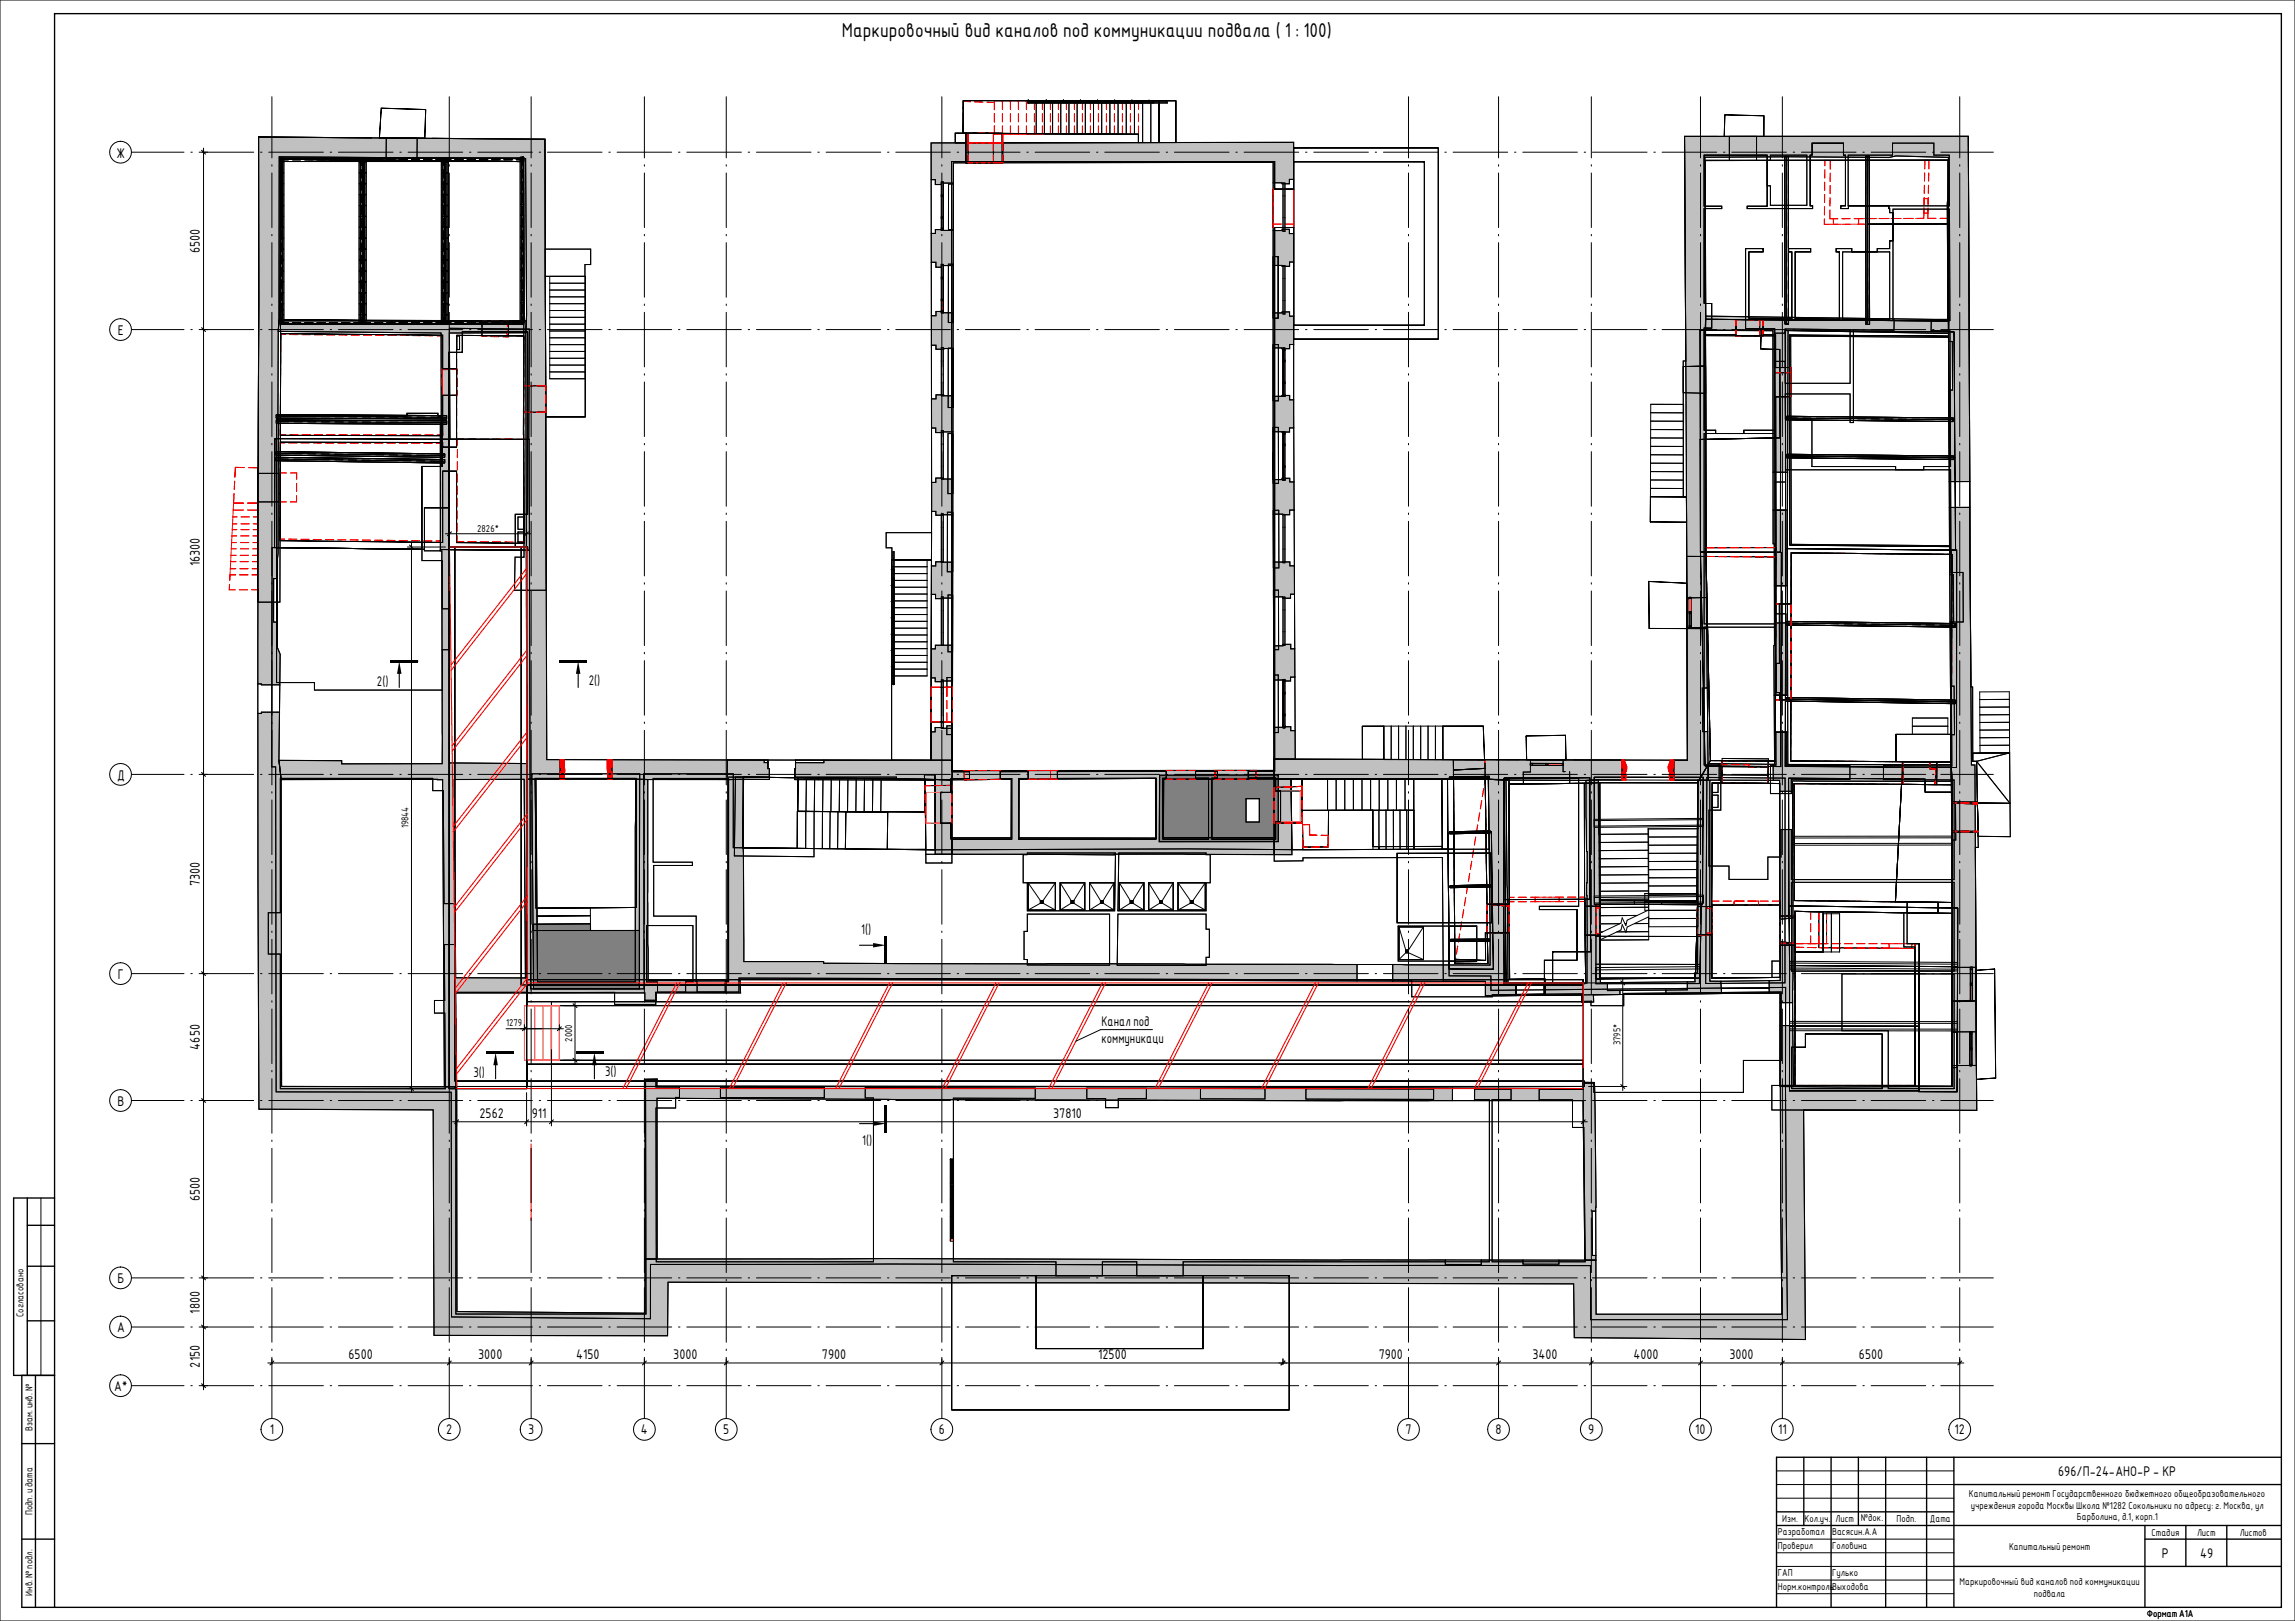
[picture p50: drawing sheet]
<svg xmlns="http://www.w3.org/2000/svg" width="841mm" height="594mm" viewBox="0 0 841 594" stroke-linecap="round" stroke-linejoin="round" font-family="sans-serif">
<defs><g id="words">
<text font-size="7.1" x="308.5" y="13.6">Маркировочный вид каналов под коммуникации подвала ( 1 : 100)</text>
<g font-size="4.9">
<text x="42.7" y="57.8">Ж</text>
<text x="73.3" y="92.7" transform="rotate(-90 73.3 92.7)">6500</text>
<text x="43.2" y="122.8">Е</text>
<text x="73.3" y="207.5" transform="rotate(-90 73.3 207.5)">16300</text>
<text x="138.2" y="251.4">2()</text>
<text x="215.8" y="251.1">2()</text>
<text x="42.9" y="285.8">Д</text>
<text x="73.3" y="324.7" transform="rotate(-90 73.3 324.7)">7300</text>
<text x="315.6" y="342.3">1()</text>
<text x="43.2" y="358.8">Г</text>
<text x="403.7" y="376.1">Канал под</text>
<text x="403.7" y="382.1">коммуникаци</text>
<text x="73.3" y="384.6" transform="rotate(-90 73.3 384.6)">4650</text>
<text x="173.5" y="394.8">3()</text>
<text x="221.7" y="394.5">3()</text>
<text x="43" y="405.3">В</text>
<text x="175.8" y="409.8">2562</text>
<text x="194.9" y="409.8">911</text>
<text x="386" y="409.8">37810</text>
<text x="316" y="419.8">1()</text>
<text x="73.3" y="440.2" transform="rotate(-90 73.3 440.2)">6500</text>
<text x="43" y="470.3">Б</text>
<text x="73.3" y="481.4" transform="rotate(-90 73.3 481.4)">1800</text>
<text x="42.9" y="488.3">А</text>
<text x="73.3" y="501.2" transform="rotate(-90 73.3 501.2)">2150</text>
<text x="127.7" y="498.2">6500</text>
<text x="175.2" y="498.2">3000</text>
<text x="211.2" y="498.2">4150</text>
<text x="246.7" y="498.2">3000</text>
<text x="301.2" y="498.2">7900</text>
<text x="402.5" y="498.2">12500</text>
<text x="505.3" y="498.2">7900</text>
<text x="561.6" y="498.2">3400</text>
<text x="598.6" y="498.2">4000</text>
<text x="633.8" y="498.2">3000</text>
<text x="681.3" y="498.2">6500</text>
<text x="41.8" y="509.8">А*</text>
<text x="98.9" y="525.6">1</text>
<text x="163.5" y="525.6">2</text>
<text x="193.5" y="525.6">3</text>
<text x="234.9" y="525.6">4</text>
<text x="265" y="525.6">5</text>
<text x="344" y="525.6">6</text>
<text x="515.1" y="525.6">7</text>
<text x="548.1" y="525.6">8</text>
<text x="582.1" y="525.6">9</text>
<text x="621.3" y="525.6">10</text>
<text x="651.6" y="525.6">11</text>
<text x="716.3" y="525.6">12</text>
<text x="754.3" y="541">696/П-24-АНО-Р - КР</text>
<text x="792.3" y="570.9">Р</text>
<text x="806.4" y="570.9">49</text>
</g>
<g font-size="3.5">
<text x="174.9" y="194.8">2826*</text>
<text x="149.7" y="303.6" transform="rotate(-90 149.7 303.6)">19844</text>
<text x="185.5" y="376">1279</text>
<text x="209.7" y="381.7" transform="rotate(-90 209.7 381.7)">2000</text>
<text x="593.9" y="383.1" transform="rotate(-90 593.9 383.1)">3795*</text>
<text x="8.6" y="482.7" transform="rotate(-90 8.6 482.7)">Согласовано</text>
<text x="11.9" y="524.5" transform="rotate(-90 11.9 524.5)">Взам. инв. №</text>
<text x="721.6" y="548.7">Капитальный ремонт Государственного бюджетного общеобразовательного</text>
<text x="11.9" y="555.3" transform="rotate(-90 11.9 555.3)">Подп. и дата</text>
<text x="653.2" y="557.7">Изм. Кол.уч. Лист</text>
<text x="682" y="557.5">№док.</text>
<text x="695" y="557.7">Подп.</text>
<text x="707.3" y="557.7">Дата</text>
<text x="722.2" y="552.9">учреждения города Москвы Школа №1282 Сокольники по адресу: г. Москва, ул</text>
<text x="761.1" y="557.1">Барболина, д.1, корп.1</text>
<text x="651.6" y="562.7">Разработал</text>
<text x="671.4" y="562.7">Васясин.А.А</text>
<text x="788.5" y="563">Стадия</text>
<text x="805.2" y="563">Лист</text>
<text x="820.8" y="563">Листов</text>
<text x="651.6" y="567.7">Проверил</text>
<text x="671.4" y="567.7">Головина</text>
<text x="736.3" y="568.1">Капитальный ремонт</text>
<text x="651.6" y="577.7">ГАП</text>
<text x="671.4" y="577.7">Гулько</text>
<text x="718.2" y="580.9">Маркировочный вид каналов под коммуникации</text>
<text x="11.9" y="584.8" transform="rotate(-90 11.9 584.8)">Инв. № подл.</text>
<text x="651.6" y="582.7">Норм.контрольВыходова</text>
<text x="745.4" y="585.1">подвала</text>
<text x="786.8" y="592.7">Формат А1А</text>
</g>
</g></defs>
<g fill="#c0c0c0">
<path d="M353.9 52.4l13.4-.1v7.3l-13.4 .1z"/>
<path d="M349 282.4l-.2 3.4 21.8-.2-.1 21.4h-21.6v6.1l118.1 .1v-6.3l-40.6 .1 .1-21.4 40.5-.1-.1-3.1zM373.5 285.6l50-.3v21.8l-50.1-.1z"/>
<path d="M342.7 266.6v1.6h-1.5v10.4l7.8 .1 .1-11.8zM466.8 266.6v11.6h7.9l-.1-10.4h-1.5l-.1-1.5zM341.3 237.8v10.6h1.4v1.4l6.4-.2v-13.1h-6.3v1.3zM466.7 236.7l.1 12.5h3.4v.4h2.8v-1.4h1.5v-10.4h-1.5v-1.7l-2.8 .1v.5zM341.4 207.4l-.1 10.4h1.6v1.6l6.2-.2 .1-13.2-6.3-.1v1.5zM466.7 206v12.7h3.4v.6l2.9-.1-.1-1.4h1.5v-10.4h-1.7v-1.5zM342.9 175.2l.1 1.6h-1.6v10.6h1.6v1.4l6.2-.1v-13.1l-3.6-.1v-.3zM466.6 175.8v12.6l6 .2v-1.7h1.7l-.1-10.3h-1.5v-1.3h-2.9v.5zM341.4 146.2v10.7h1.5v1.6l6.3-.2 .1-13.3h-3.5v-.3h-2.8v1.5zM466.6 145.2v13l6 .1v-1.5h1.5v-10.3h-1.5v-1.6zM341.3 115.7v10.8h1.7v1.5l6.3-.3v-13.1h-3.7v-.4h-2.6v1.5zM466.6 114.7v12.8l6 .3v-1.5h1.5v-10.4h-1.5v-1.6h-2.7v.4zM341.3 85.6v10.5h1.7v1.8h2.6v-.6h3.7l.1-12.8-6.6-.4v1.5zM466.6 84.5v12.8l6 .3v-1.6h1.5v-10.4h-1.6v-1.6h-2.6v.5zM341.2 52.4l.1 13.4h1.5v1.8h2.9v-.5h3.7v-7.4l117.2-.2v7.5h3.3v.4h2.6v-1.6h1.6v-13.6z"/>
<path d="M94.5 261.5l.4 145 63.9 .3 .3 82.6 85.6 .1 .1-19.6 331.9 .6 .3 19.7 84.7 .7-.7-84.1 63.4 .1-.6-126.6-1.3 .1-.6-94.5-7.5 .1 .1 24.6h1.3l.2 17.4h-1.4l.2 23.5h1.3l.2 17.8h-1.4l.3 24.5h1.4l.2 14.1h-1.5l.2 70.5h1.6l.1 12.8h-1.7v6.9l-41 .3-22-.2 .5 83.4h-68.1v-19.8h-13.6v1.5h-13.2v-1.5h-15.2v1.6h-13.2v-1.7l-205-.5-88.3 .2v19.9l-68.9-.6-.1-82.4-64.2-.2-.2-112.4-.8-7 .2-17.7h-6.6v.5zM466.8 278.2l.2 7.2 78.5 .2a961.7 961.7 0 0 0 48.9 .2v-7.3zM291.5 279.5l-.2 6.2 57.5 .1 .2-7.1-47.1-.1v.9zM617.4 50l1 228.6h-5v7.3h12.6l-.1-17.8h-1.9l-.1-15.9 1.8-.1-.5-50.5-.4-144 31.4-.1 36.1 .2 2.5-.5 19.3 .5-.2 14.3-.3 2.7 .2 42.4h.3v8.1h1.4l.1 17.8h-1.4l.1 33.5h7.6l-.5-126.5zM224.3 278.4v7.2l57.7 .1v-4h-.6v-2.2h-1.3v-1zM94.8 50.2l-.3 200.4h1.3v.4h6.7l.2-11.2-1-2.5v-9.3h-1.4v-16h1.4l.2-9.1v-48.8l.1-32.7 .2-4.1 .1-59.8 90.3 .7 .4 57.3-.3 6.4 .4 163.7h12.2v-7.2h-4.9l-.7-227.4z"/>
<path d="M540.4 398.8v4.6h39.8l.6 58.4h4.1v-1.7h-1.3l-.1-16.2h1.3l.1-1.5-.6-45.7-4.2-.1 .1 2.3zM236.3 395.5l.2 3.3-.1 62.6h4.4v-58.9l86.6 .5 204.9 .4v-4.7l-130.1-.5-161.5-.2 .2-2.6zM102.2 117.3l-.2 4.1 59.6 .6 .1 33.3h-.3v46.6h.5l.2 78h-36.9v-1.1l-23-.1 .8 7 59.2 .1 .7 112.5h4.5l-.4-34.4h69.3v2.7h4.2v-2.7h30.9l-.2-5 226.1 .6v-6l-195.5-.5v-.6h-29.2l-.2-66.8-5.7 .1v73.8l-29.2-.2-.1-73.6-4.5-.1-.1 74.3h-35.8l-.6-74.3h-3.3v-5.8l-28.4-.2v-157.5l28-.2 .2-4.3zM652.4 375.9l-.1 22.3h5l-.3-22.4zM652.4 345.1v14.2l-4 .1v4.5h4v3.6l4.6-.1 .1-21.8zM581.2 286l.2 26.1h.3v11.4h-.2l.1 36.7h-15.2v4.6l13.3-.1v2.6l4.4-.1-.1-2.6 9.7-.1v-1.5h-4.6v-2.9h-2.6l-.4-56.9h-.3v-17.4zM545.5 285.6l.6 68.1-35.7-.2v6.1l34 .1v5.3l11.2-.1v-4.6h-2.9l-.8-74.4zM626 279.8v6.1h-3.8l-.1 70.7h-1.1l.2 3.2h-2.8v3h-7.9v1.5l20.4-.2-.2-4.5h-4.1v-73.7h3.4l.1-6zM166.5 285.7l25.6-.1 .5 72.8-25.6-.1zM652.3 304l.1 32.9 4.7-.5v-10.1l-.1-22.3zM467 285.4v27.8h6.5l-.3-27.8zM342.7 285.7v27.4h6.2l-.1-27.3zM650.3 268.3l.1 11.8h-.6l.1 5.9h2.3v4h4.7v-3.8l58.2 .1-.1-6.1h-59.8v-11.9zM650.3 228.3l-.1 26.5h5l-.1-26.5zM649.8 187v12.3h.4l.1 15.4h4.8v-27.7zM625.1 115.9l-.1 5.2 24.8 .1v51.9h5.3l.2-52 58.8 1.1v-5.1z"/>
</g>
<g fill="#808080">
<path d="M195.3 338.7l21.1-.2v2.5h17.9v21.4h-38.8z"/>
<path d="M425 284.1l-.2 24.4 43.7-.1v-24.4zM456.7 292.7h4.8v8.6h-4.8z"/>
</g>
<g fill="#f00">
<path d="M222.6 278.4l.3 7.2h1.4v-7.2zM205.3 278.4v7.2h1.4l.3-3.3-.3-3.9z"/>
<path d="M612.2 278.6l-.9 2.4 .7 4.9h1.4v-7.3zM594.4 278.5v7.3l1.4 .1 .4-4.9-.9-2.5z"/>
</g>
<g fill="none" stroke="#000" stroke-width=".37">
<path d="M0 0h841.1v594.1h-841.1zM99.6 35.5v22.4M139.7 39.6l16.3 .6-16.3-.6-.7 10.9 16.7 .2 .3-10.5-.3 10.5-16.7-.2zM164.7 35.5v22.4M194.7 35.5v22.4M236.2 35.5v22.4M266.2 35.5v22.4M345.2 35.5v22.4M353 36.9l65.4 .1-65.4-.1-.1 11.9 64.3 .4v3.1l7.6-.1v-15.2h-6.4h6.4v15.2l-7.6 .1v-3.1l-64.3-.4zM376.8 36.7h.1M376.7 36.7v.8M376.8 37.3l-.2 .2 .2 .2v-.4v.4h2.8"/>
<path d="M376.8 37.3v.4h2.8M376.8 37.3h2.8M376.8 37.3v.4zM376.8 37.4h.1M376.9 36.7v.8M379.6 37.7h.3M379.6 37.3h.3M379.6 37.3l38.9 .1M379.6 37.3v.4M379.8 36.9l45 .1v15.2l-7.6 .1v-3.1l-37.4-.2zM382.8 36.9v12.1M383.4 36.7h.1"/>
<path d="M383.3 36.7v.8M383.4 37.4h.1M383.5 36.7v.8M385.8 36.9v12.1M388.8 36.9v12.1M389.7 36.7h.1M389.6 36.7v.8M389.7 37.4h.1M389.8 36.7v.8M391.8 36.9v12.2M394.8 36.9v12.2M396 36.7h.1"/>
<path d="M395.9 36.7v.8M396 37.5h.1M396 36.7v.8M397.8 36.9v12.2M400.8 36.9v12.2M402.3 36.7h.1M402.2 36.7v.8M402.3 37.5v.1M402.3 36.7v.8M403.8 36.9v12.2M406.8 36.9v12.3M408.5 36.7h.1"/>
<path d="M408.5 36.7v.8M408.5 37.5h.1M408.6 36.7v.8M409.8 36.9v12.3M412.8 36.9v12.3M414.8 36.7h.1M414.7 36.7v.8M414.8 37.5h.1M414.9 36.7v.8M415.8 36.9v12.3M418.1 37.5l.8 .1-.5 .1zM418.4 37.4h9.4v.4l-48.2-.1"/>
<path d="M418.8 37v15.3M421.1 36.8h.1M421 36.8v.8M421.1 37.5h.1M421.2 36.8v.8M421.8 37v15.2M422.1 37.5l.2-.1a.37 .37 0 0 1 .6-.1 .37 .37 0 0 1 0 .5 .37 .37 0 0 1-.6-.1zM424.8 37h6.2v15.2h-6.2h6.2v-15.2h-6.2v15.2zM516.2 35.5v22.4M549.2 35.5v22.4M583.2 35.5v22.4M623.2 35.5v22.4"/>
<path d="M653.2 35.5v22.4M718.2 35.5v22.4M48.2 55.8h19.2M69.9 55.8h.6M73 55.8h20M74.6 54.3v455M94.8 50.2l104.9 .8 .7 227.4 81.1 .1-.1 3.2h.6v3.2l-9.6-.1v.8h-79.3l-.4-163.7 .3-6.4-.4-57.3-90.3-.7-.6 179.8 1 2.5-.5 38.9 .8 7 .2 112.4 64.2 .2 .1 82.4 68.9 .6v-19.9l89.9-.2 258.6 .6v19.8h68.1l-.5-83.4 22 .2 41-.3-.1-73.4-1.3-207.6h-.3l-.2-42.4 .3-2.7 .2-14.3-19.3-.5-2.5 .5-36.1-.2-31.4 .1 .4 144 .8 84.3h-12.6v-7.3h5l-1-228.6h104l1.1 230.4 1.3-.1 .6 126.6-63.4-.1 .7 84.1-84.7-.7-.3-19.7-331.9-.6-.1 19.6-85.6-.1-.3-82.6-63.9-.3-.4-168zM94.8 50.2l-.3 170.5 .3-170.5 41.4 .3zM95.5 55.8h.5M98.5 55.8h20M102.7 58.1h.8zM102.7 58.1v60.6"/>
<path d="M102.7 58.1h89.2h-89.2M102.7 57.9v1.3zM102.7 59.2h89.2M102.7 58.1h2.4M102.8 58.1h1.2zM102.8 59.3h.1M102.8 59.3h1.1M102.8 58.1v60.6M102.8 59.3h1.1zM102.9 58.1h30h-30v60.6h30v-60.6v60.6h-30zM102.9 58.1v60.6v-60.6M102.9 58.1v3.6"/>
<path d="M103 58.4l88.8 .8 .1 58.8h-5.5l-.1 5.1-9.7-.1 .1-5.1-74-.7zM103 58.4l88.8 .8zM103 58.4l88.8 .8 .1 58.8-.1-58.8-88.8-.8-.3 58.8 89.2 .8-89.2-.8zM103 58.4l-.3 58.8M103.4 59.3h-.6M103.5 58.1v60.6M103.9 59.3h.1M104 58.1v60.6M105.7 58.5h-2.6v2.2M105.7 58.3h-2.4v2.3M107.1 58.1h3M107.2 58.5h3"/>
<path d="M107.2 58.3h3M111.7 58.5h3M111.7 58.3h3M112.1 58.1h3M116.2 58.5h3M116.2 58.3h3M117.1 58.1h3M120.7 58.5h3M120.7 58.3h3M121 55.8h.5M122.1 58.1h3M124 55.8h20"/>
<path d="M125.2 58.5h3M125.2 58.3h3M127.1 58.1h3M129.7 58.5h2.6v2.2M129.7 58.3h2.4v2.3M131.6 58.1h1.3zM131.6 58.1v60.6M131.7 59.3h.1M131.7 59.3h1.2M132.1 58.1h3M132.2 58.1h.7zM132.2 58.1v60.6"/>
<path d="M132.8 58.1v60.6v-60.6M132.8 58.1v3.6M132.9 59.3h.1M132.9 58.1v60.6M132.9 58.5h2.9M132.9 58.3h2.9M132.9 58.1h.8zM133 58.1h1.2zM133 59.3h.1M133 59.3h1.1M133 58.1h30h-30v60.6h30v-60.6v60.6h-30zM133 59.3h1.1z"/>
<path d="M133 58.1v60.6v-60.6M133 58.1v3.6M133.6 59.3h-.6M133.7 58.1v60.6M134.1 59.3h.1M134.2 58.1v60.6M137.1 58.1h3M137.3 58.5h3M137.3 58.3h3M139 50.6l16.7 .1M141.5 58.7l11.3 .1-11.3-.1M141.6 50.6l-.1 8.1"/>
<path d="M141.8 58.5h3M141.8 58.3h3M142.1 58.1h3M146.3 58.5h3M146.3 58.3h3M146.5 55.8h.6M147.1 58.1h3M149.6 55.8h20M150.8 58.5h3M150.8 58.3h3M152.1 58.1h3M152.9 50.7l-11.3-.1 11.3 .1"/>
<path d="M152.9 50.7l-.1 8.1M155.3 58.5h3M155.3 58.3h3M157.1 58.1h3M158.5 50.7l41.2 .3 .5 165.3h-11.6l.2-12.1h3.3l-.3-145-88.8-.8-.4 162.3h-8.1M159.8 58.5h2.8M159.8 58.3h2.8v2.4M161.7 58.1h1.3zM161.7 58.1v60.6M161.8 59.3h.1M161.8 59.3h2.5M162.1 58.1h3"/>
<path d="M162.3 58.1h.7zM162.3 58.1v60.6M162.4 59.3h.1M162.8 59.3h.1M162.8 59.3h1.2M162.9 58.1h28.9h-28.9v60.6h28.9v-60.6v60.6h-28.9zM162.9 58.5h2.3M162.9 58.3h2.2M162.9 58.1v60.6v-60.6M162.9 58.1v3.7M163 59.3h.1M163 58.1v60.6"/>
<path d="M163 58.1h.8zM163.1 58.1h1.3zM163.1 59.3h.1M163.2 58.1v60.6v-60.6M163.2 58.1v3.7M163.7 59.3h-.6M163.8 58.1v60.6M164 59.3h.1M164.3 59.3h-1.5M164.3 59.3h.1M164.4 58.1v60.6M166.6 58.3h3"/>
<path d="M166.7 58.5h3M167.1 58.1h3M171.1 58.3h3M171.2 58.5h3.1M172.1 58.1h3M172.1 55.8h.5M175.1 55.8h20M175.6 58.3h3M175.8 58.5h3M177.1 58.1h2.3M180.1 58.3h3M180.3 58.5h3"/>
<path d="M184.6 58.3h3M184.8 58.5h3M189.1 58.3h2.2v2.3M189.3 58.5h2.3v2.2M190.6 57.6h1.3zM190.6 57.6v60.7M190.7 58.9h.1M191.2 57.6h.7zM191.2 57.6v60.7M191.8 57.6v60.7v-60.7M191.8 59.2l.1 58.8-.1-58.8M191.9 58.9h.1"/>
<path d="M191.9 57.6v60.7M191.9 58.9h-1.2M191.9 57.9v1.3zM191.9 57.9h-89.2h89.2M197.6 55.8h.5M200.6 55.8h20M223.1 55.8h.6M226.2 55.8h20M248.7 55.8h.5M251.7 55.8h20M274.2 55.8h.5M277.2 55.8h20"/>
<path d="M299.7 55.8h.6M302.8 55.8h20M325.3 55.8h.5M328.3 55.8h20M341.2 52.4l132.9-.2v98.9l.6 127.1h-7.9l-.2-218.7-117.2 .2-.4 219-7.8-.1 .2-95.2zM348.7 59.2v223.6h6.6v2.5h-6.8v5.1h-3.8v11.3h3.8v5.8h22.3v-22.2h-4.2v-2.5h10.2v2.5h-3.5v22.2h50.4v-22.3l-36.2 .1v-2.5l39.9-.1v2.5h-1.2v22.3h16.7v-22.3h-4.8v-2.5h8.1v2.5h-2.1v22.3h23.4v-6.4h1.8v-11.3h-1.8v-4.7l-10 .1v-2.5l9.7-.1v-199.2h6.9v35.8h47.9v-59.9h-47.9v10h-6.9v-10.1h-118.5h118.5v10.1h6.9v-10h47.9v59.9h-47.9v-35.8h-6.9v199.2l-9.7 .1v2.5l10-.1v4.7h1.8v11.3h-1.8v6.4h-23.4v-22.3h2.1v-2.5h-8.1v2.5h4.8v22.3h-16.7v-22.3h1.2v-2.5l-39.9 .1v2.5l36.2-.1v22.3h-50.4v-22.2h3.5v-2.5h-10.2v2.5h4.2v22.2h-22.3v-5.8h-3.8v-11.3h3.8v-5.1h6.8v-2.5h-6.6zM350.1 48.8v3.6v-3.6h1.3l65.8 .4v3.1l-67.1 .1 67.1-.1v-3.1zM350.8 55.8h.5M353.8 55.8h20M353.9 48.8v3.6l13.4-.1v-3.4v3.4l-13.4 .1v-3.6l13.4 .1-13.4-.1v3.6l13.4-.1v-3.4v3.4l-13.4 .1v-3.6l13.4 .1zM353.9 52.4l13.4-.1v7.3l-13.4 .1 13.4-.1v-7.3l-13.4 .1v7.3v-7.3l13.4-.1v7.3l-13.4 .1zM354.8 52.4l12.7-.1-12.7 .1"/>
<path d="M354.8 52.4v-3.6v3.6M354.8 52.4l12.7-.1zM354.8 52.4v7.3M364.1 52.3v7.4M364.1 59.7l3.4-.1-12.7 .1M364.1 59.7h-9.3M367.5 52.3v-3.4l-12.7-.1 12.7 .1v10.7M376.3 55.8h.6M379.4 55.8h20M401.9 55.8h.5M404.9 55.8h20M427.4 55.8h.5"/>
<path d="M430.4 55.8h20M452.9 55.8h.5M455.9 55.8h20.1M474.1 54.2h53h-53v70.1h53v-70.1v70.1h-53zM478.5 55.8h.5M481.5 55.8h20M504 55.8h.5M507 55.8h20M529.5 55.8h.5M532.5 55.8h20M555 55.8h.6M558.1 55.8h20"/>
<path d="M580.6 55.8h.5M583.6 55.8h20M606.1 55.8h.5M609.1 55.8h20M624.5 56.9h23.1v18.7h-7.3v.8h24v-1h-.9v-18.5h.7v-4.4h11.5v4.4h.7v18.5h-1.7v1h2.8v-1h14.9l.2 2.5h1.2v10.4h-1.2v2.8h-4.5v1.2h-9.4v-1.2h-5.7v1.2h1.2v24.7l-16.2-.2v-24.5h5.7v-1.2h-8.1v1.2h1.2v24.5l-15.8-.2v-24.3h5.3v-1.2h-6.5v29.3l10.7 .1 .1 37.2h-11.4v1.2h-10.3v-1.2h-4.3v-37.5l2.8 .1v-9.1h-2.8h2.8v9.1l-2.8-.1v37.5h4.3v1.2h10.3v-1.2h11.4l-.1-37.2-10.7-.1v-29.3h6.5v1.2h-5.3v24.3l15.8 .2v-24.5h-1.2v-1.2h8.1v1.2h-5.7v24.5l16.2 .2v-24.7h-1.2v-1.2h5.7v1.2h9.4v-1.2h4.5v-2.8h1.2v-10.4h-1.2l-.2-2.5h-14.9v1h-2.8v-1h1.7v-18.5h-.7v-4.4h-11.5v4.4h-.7v18.5h.9v1h-24v-.8h7.3v-18.7h-23.1v18.7h6.5v.8h-6.5v34.8v-34.8h6.5v-.8h-6.5zM625 58.8l59.4-.1 .1 58.7-59.4-.4-.1-58.2 .1 58.2 59.4 .4-.1-58.7zM625 58.8l89-.1 .2 58.9-89.1-.6-.1-26.7 .1 26.7 89.1 .6-.2-58.9-89 .1v31.5zM629.3 50h-11.9l.4 82.3h-.9v49.8h1.2v21.8h7.1M631.6 55.8h.6M631.9 50h89.5l.9 201.8h.6l.1 27.2h1.4l.6 31.6h-1.1l.5 96.3-75.1-.1v-9h52.5v.3h13.4l.3-110.5-.5-8.3 .1-76.1-.4-3.2-.6-76.4-.1-64.9-89 .1 .2 145.1M632.1 42.1l14.4 .3-.1 7.6h-14.5l.2-7.9-.2 7.9h14.5l.1-7.6zM633.8 50v8.8"/>
<path d="M633.8 58.8h9.9h-9.9M634.7 55.8h20M643.7 50v8.8M643.7 50h-9.9h9.9M648.8 56.9h13.4v18.3h-13.4v-7.1h-1.2v-9.3h1.2zM654.1 57.3l.1 61.4M654.1 57.3h1.3zM655.4 57.3l.1 61.4M657.2 55.8h.5M660.2 55.8h20M677.3 56.9h16.3v-4.4h15.1v4.4h5.7v18.5h-37.1zM682.7 55.8h.5"/>
<path d="M683.7 57.3l.2 61.6M683.7 57.3h1.3zM684.3 57.7v3.5M684.4 58.7h29.6v23.3v-23.3h-29.6v23.5l29.6-.2-29.6 .2zM684.4 57.3l.1 61.6M685 57.3l.2 61.6M685.7 55.8h20M708.2 55.8h.6M711.3 55.8h19.2M99.6 60.4v.5M99.6 63.4v20M102.8 79.3h.1"/>
<path d="M102.8 75.3h.1M102.8 71.3h.1M102.8 67.3h.1M102.8 63.3h.1M102.8 79.3h1.1M102.8 71.3h1.1M102.8 67.3h1.1M102.8 79.3h1.1zM102.8 75.3h1.1M102.8 71.3h1.1zM102.8 67.3h1.1zM102.8 63.3h1.1"/>
<path d="M102.9 63.7v3M102.9 68.7v3M102.9 73.7v3M102.9 78.7v3M103.1 62.1v3.1M103.1 66.6v3.1M103.1 71.1v3.1M103.1 75.6v3.1M103.3 62.1v3M103.3 66.6v3M103.3 71.1v3M103.3 75.6v3"/>
<path d="M103.4 79.3h-.6M103.4 75.3h-.6M103.4 71.3h-.6M103.4 67.3h-.6M103.4 63.3h-.6M103.9 79.3h.1M103.9 75.3h.1M103.9 71.3h.1M103.9 67.3h.1M103.9 63.3h.1M103.9 75.3h-1.1M103.9 63.3h-1.1"/>
<path d="M131.7 79.3h.1M131.7 75.3h.1M131.7 71.3h.1M131.7 67.3h.1M131.7 63.3h.1M131.7 79.3h1.2M131.7 71.3h1.2M131.7 67.3h1.2M132.1 62.1v3M132.1 66.6v3M132.1 71.1v3M132.1 75.6v3"/>
<path d="M132.3 75.3h.1M132.3 79.3h.1M132.3 62.1v3.1M132.3 66.6v3.1M132.3 71.1v3.1M132.3 75.6v3.1M132.8 63.7v3M132.8 68.7v3M132.8 73.7v3M132.8 78.7v3M132.9 79.3h.1M132.9 75.3h.1"/>
<path d="M132.9 71.3h.1M132.9 67.3h.1M132.9 63.3h.1M132.9 75.3h-1.2M132.9 63.3h-1.2M133 79.3h.1M133 75.3h.1M133 71.3h.1M133 67.3h.1M133 63.3h.1M133 79.3h1.1M133 71.3h1.1"/>
<path d="M133 67.3h1.1M133 79.3h1.1zM133 75.3h1.1M133 71.3h1.1zM133 67.3h1.1zM133 63.3h1.1M133 63.7v3M133 68.7v3M133 73.7v3M133 78.7v3M133.6 79.3h-.6M133.6 75.3h-.6"/>
<path d="M133.6 71.3h-.6M133.6 67.3h-.6M133.6 63.3h-.6M134.1 79.3h.1M134.1 75.3h.1M134.1 71.3h.1M134.1 67.3h.1M134.1 63.3h.1M134.1 75.3h-1.1M134.1 63.3h-1.1M161.8 79.3h.1M161.8 75.3h.1"/>
<path d="M161.8 71.3h.1M161.8 67.3h.1M161.8 63.3h.1M161.8 79.3h1.2M161.8 71.3h1.2M161.8 67.3h1.2M162.4 63.3h.1M162.4 67.3h.1M162.4 71.3h.1M162.4 75.3h.1M162.4 79.3h.1M162.6 62.1v3.1"/>
<path d="M162.6 66.6v3.1M162.6 71.1v3.1M162.6 75.6v3.1M162.9 62.1v21.1M163 79.3h.1M163 75.3h.1M163 71.3h.1M163 67.3h.1M163 63.3h.1M163 75.3h-1.2M163 63.3h-1.2M163.1 79.3h.1"/>
<path d="M163.1 75.3h.1M163.1 71.3h.1M163.1 67.3h.1M163.1 63.3h.1M163.1 79.3h1.2M163.1 71.3h1.2M163.1 67.3h1.2M163.1 79.3h1.2zM163.1 75.3h1.2M163.1 71.3h1.2zM163.1 67.3h1.2zM163.1 63.3h1.2"/>
<path d="M163.2 63.8v3M163.2 68.8v3M163.2 73.8v3M163.2 78.8v3M163.7 79.3h-.6M163.7 75.3h-.6M163.7 71.3h-.6M163.7 67.3h-.6M163.7 63.3h-.6M164.3 79.3h.1M164.3 75.3h.1M164.3 71.3h.1"/>
<path d="M164.3 67.3h.1M164.3 63.3h.1M164.3 75.3h-1.2M164.3 63.3h-1.2M164.7 60.4v.5M164.7 63.4v20M190.7 78.9h.1M190.7 74.9h.1M190.7 70.9h.1M190.7 66.9h.1M190.7 62.9h.1M190.7 74.9h1.2"/>
<path d="M190.7 62.9h1.2M191.3 70.9h.1M191.3 74.9h.1M191.3 78.9h.1M191.3 62.1v3M191.3 66.6v3M191.3 71.1v3M191.3 75.6v3M191.6 62.1v3.1M191.6 66.6v3.1M191.6 71.1v3.1M191.6 75.6v3.1"/>
<path d="M191.9 78.9h.1M191.9 74.9h.1M191.9 70.9h.1M191.9 66.9h.1M191.9 62.9h.1M191.9 78.9h-1.2M191.9 70.9h-1.2M191.9 66.9h-1.2M194.7 60.4v.5M194.7 63.4v20M236.2 60.4v.5M236.2 63.4v20"/>
<path d="M266.2 60.4v.5M266.2 63.4v20M341.3 65.8h1.5v1.8h2.9v-.5h3.7v17.4l-6.6-.4v1.5h-1.5zM345 66.7v17.7M345 66.7h.7v.8h-.7zM345 71.4h.7v.6h-.7zM345 79.4h.7v.6h-.7zM345.2 60.4v.5M345.2 63.4v20M345.7 79.7v4.7h-.7h.7zM345.7 66.7h-.7h.7M345.7 71.7v-5v5"/>
<path d="M345.7 79.7v-8v8M349.4 67.4h-1.8v16.8h1.8M466.6 69.3v14.1zM466.6 69.3h7.5M466.6 67h3.3v.4h2.6v-1.6h1.6v19.8h-1.6v-1.6h-2.6v.5h-3.3zM470.2 79.8v5h.7v-5M470.2 67.1h.7v17.7h-.7zM474.1 69.3v14.1zM516.2 60.4v.5M516.2 63.4v20M549.2 60.4v.5M549.2 63.4v20"/>
<path d="M583.2 60.4v.5M583.2 63.4v20M623.2 60.4v.5M623.2 63.4v20M653.2 60.4v.5M653.2 63.4v20M684.3 63.2v3M684.3 68.2l.1 3M693.7 76.6h20.7l.2 40.8h-6.8l-.1 3.8h6.9l.3 49.8h-9.9v1.2h-10.3v-1.2h-30.7v-17.4h-9.7v-9.2h23.7v10.5h1.2v-34.1l14.9 .2 .1-3.8h-.5zM718.2 60.4v.5M718.2 63.4v20M99.6 85.9v.5"/>
<path d="M99.6 88.9v20M102.8 99.3h.1M102.8 95.3h.1M102.8 91.3h.1M102.8 87.3h.1M102.8 83.3h.1M102.8 95.3h1.1M102.8 91.3h1.1M102.8 83.3h1.1M102.8 99.3h1.1M102.8 95.3h1.1zM102.8 91.3h1.1z"/>
<path d="M102.8 87.3h1.1M102.8 83.3h1.1zM102.9 83.7v3M102.9 88.7v3M102.9 93.7v3M102.9 98.7v3M103.1 80.1v3.1M103.1 84.6v3.1M103.1 89.1v3.1M103.1 93.6v3.1M103.1 98.1v3.1M103.3 80.1v3"/>
<path d="M103.3 84.6v3M103.3 89.1v3M103.3 93.6v3M103.3 98.1v3M103.4 99.3h-.6M103.4 95.3h-.6M103.4 91.3h-.6M103.4 87.3h-.6M103.4 83.3h-.6M103.9 99.3h.1M103.9 95.3h.1M103.9 91.3h.1"/>
<path d="M103.9 87.3h.1M103.9 83.3h.1M103.9 99.3h-1.1M103.9 87.3h-1.1M131.7 99.3h.1M131.7 95.3h.1M131.7 91.3h.1M131.7 87.3h.1M131.7 83.3h.1M131.7 95.3h1.2M131.7 91.3h1.2M131.7 83.3h1.2"/>
<path d="M132.1 80.1v3M132.1 84.6v3M132.1 89.1v3M132.1 93.6v3M132.1 98.1v3M132.3 83.3h.1M132.3 80.1v3.1M132.3 84.6v3.1M132.3 89.1v3.1M132.3 93.6v3.1M132.3 98.1v3.1M132.8 83.7v3"/>
<path d="M132.8 88.7v3M132.8 93.7v3M132.8 98.7v3M132.9 99.3h.1M132.9 95.3h.1M132.9 91.3h.1M132.9 87.3h.1M132.9 83.3h.1M132.9 99.3h-1.2M132.9 87.3h-1.2M133 99.3h.1M133 95.3h.1"/>
<path d="M133 91.3h.1M133 87.3h.1M133 83.3h.1M133 95.3h1.1M133 91.3h1.1M133 83.3h1.1M133 99.3h1.1M133 95.3h1.1zM133 91.3h1.1zM133 87.3h1.1M133 83.3h1.1zM133 83.7v3"/>
<path d="M133 88.7v3M133 93.7v3M133 98.7v3M133.6 99.3h-.6M133.6 95.3h-.6M133.6 91.3h-.6M133.6 87.3h-.6M133.6 83.3h-.6M134.1 99.3h.1M134.1 95.3h.1M134.1 91.3h.1M134.1 87.3h.1"/>
<path d="M134.1 83.3h.1M134.1 99.3h-1.1M134.1 87.3h-1.1M161.8 99.3h.1M161.8 95.3h.1M161.8 91.3h.1M161.8 87.3h.1M161.8 83.3h.1M161.8 95.3h1.2M161.8 91.3h1.2M161.8 83.3h1.2M162.4 83.3h.1"/>
<path d="M162.4 87.3h.1M162.4 91.3h.1M162.4 95.3h.1M162.4 99.3h.1M162.6 80.1v3.1M162.6 84.6v3.1M162.6 89.1v3.1M162.6 93.6v3.1M162.6 98.1v3.1M162.9 93.6v3.2M162.9 98.1v3.7M162.9 83.8v3.9"/>
<path d="M162.9 88.8v3.4M163 99.3h.1M163 95.3h.1M163 91.3h.1M163 87.3h.1M163 83.3h.1M163 99.3h-1.2M163 87.3h-1.2M163.1 99.3h.1M163.1 95.3h.1M163.1 91.3h.1M163.1 87.3h.1"/>
<path d="M163.1 83.3h.1M163.1 95.3h1.2M163.1 91.3h1.2M163.1 83.3h1.2M163.1 99.3h1.2M163.1 95.3h1.2zM163.1 91.3h1.2zM163.1 87.3h1.2M163.1 83.3h1.2zM163.2 83.8v3M163.2 88.8v3M163.2 93.8v3"/>
<path d="M163.2 98.8v3M163.7 99.3h-.6M163.7 95.3h-.6M163.7 91.3h-.6M163.7 87.3h-.6M163.7 83.3h-.6M164.3 99.3h.1M164.3 95.3h.1M164.3 91.3h.1M164.3 87.3h.1M164.3 83.3h.1M164.3 99.3h-1.2"/>
<path d="M164.3 87.3h-1.2M164.7 85.9v.5M164.7 88.9v20M190.7 98.9h.1M190.7 94.9h.1M190.7 90.9h.1M190.7 86.9h.1M190.7 82.9h.1M190.7 98.9h1.2M190.7 94.9h1.2M190.7 86.9h1.2M190.7 82.9h1.2"/>
<path d="M191.3 80.1v3M191.3 84.6v3M191.3 89.1v3M191.3 93.6v3M191.3 98.1v3M191.6 80.1v3.1M191.6 84.6v3.1M191.6 89.1v3.1M191.6 93.6v3.1M191.6 98.1v3.1M191.9 98.9h.1M191.9 94.9h.1"/>
<path d="M191.9 90.9h.1M191.9 86.9h.1M191.9 82.9h.1M191.9 90.9h-1.2M194.7 85.9v.5M194.7 88.9v20M199.8 91.3h16.7v5.6h-2.1v4.4h-14.6zM236.2 85.9v.5M236.2 88.9v20M266.2 85.9v.5M266.2 88.9v20M341.3 96.1h1.7v1.8h2.6v-.6h3.7v17.3h-3.7v-.4h-2.6v1.5h-1.7z"/>
<path d="M345 96.9v17.7M345 96.9h.7v.8h-.7zM345 83.6h.7v.8h-.7zM345.2 85.9v.5M345.2 88.9v20M345.7 96.9h-.7h.7M349.3 96.8h-1.7l-.1 21.4h1.8M349.4 84.2v-16.8v16.8M466.6 97.3l6 .3v-1.6h1.5v19.9h-1.5v-1.6h-2.7v.4h-3.3zM466.6 94h1.8v22.6h-1.8h1.8v-22.6zM470.2 97.4h.7v17.7h-.7zM474.1 83.4h-7.5h7.5"/>
<path d="M516.2 85.9v.5M516.2 88.9v20M549.2 85.9v.5M549.2 88.9v20M583.2 85.9v.5M583.2 88.9v20M623.2 85.9v.5M623.2 88.9v20M653.2 85.9v.5M653.2 88.9v20M675.3 92.3h17.2v24.9l-17.2-.2zM684.4 82.2l29.6-.2 .2 35.6-29.7-.2 29.7 .2-.2-35.6-29.6 .2 .1 35.2z"/>
<path d="M684.5 88.2v3M684.5 93.2v3M684.5 98.2v3M718.2 85.9v.5M718.2 88.9v20M99.6 111.4v.6M99.6 114.5v20M102.2 117.3l90.7 .3-.2 4.3-28 .2v157.5l28.4 .2v5.8h3.3l.6 74.3h35.8l.1-74.3 4.5 .1 .1 73.6 29.2 .2v-73.8l5.7-.1 .2 66.8h29.2v.6l244.3 .7-.6-68.1 6.4 .3 .8 74.4 28.9-.1-.1-36.7h.2v-11.4h-.3l-.2-26.1 4.6-.2v17.4h.3l.4 56.9 34.7-.3-.2-3.2h1.1l.1-70.7h3.8v-6.1l24.4 .3-.3-43.5h.2l-.1-37.3h-.4v-78.1l-24.8-.1 .1-5.2 89 1.2v5.1l-58.8-1.1-.3 79.8 .2 79.3h59.8l.1 6.1-58.2-.1v77.1l.4 34.9h-5l.1-34.3-68.4 .7 .1 2.6-4.4 .1v-2.6l-35.3 .3v-5.3l-273.2-.8 .2 5h-30.9v2.7h-4.2v-2.7h-69.3l.4 34.4h-4.5l-.7-112.5-59.2-.1-.8-7 23 .1v1.1h36.9l-.2-78h-.5v-46.6h.3l-.1-33.3-59.6-.6zM102.7 117.6v1.3h89.2h-89.2zM102.7 117.6h89.2M102.7 118.7h.8zM102.8 113.7h.1"/>
<path d="M102.8 113.7h1.1M102.8 113.6h1.1zM102.8 118.7h1.2zM102.8 118.5h.1M102.8 115.3h.1M102.8 111.3h.1M102.8 107.3h.1M102.8 103.3h.1M102.8 115.3h1.1M102.8 107.3h1.1M102.8 103.3h1.1M102.8 118.4h1.1"/>
<path d="M102.8 115.3h1.1zM102.8 111.3h1.1M102.8 107.3h1.1zM102.8 103.3h1.1zM102.9 103.7v3M102.9 108.7v3M102.9 113.7v3.6M103.1 116.2v2.1h2.6M103.1 102.6v3.1M103.1 107.2v3M103.1 111.7v3M103.3 116.2v2.3h2.4"/>
<path d="M103.3 102.6v3.1M103.3 107.2v3M103.3 111.7v3M103.4 113.6l-.6 .1M103.4 118.4l-.6 .1M103.4 115.3h-.6M103.4 111.3h-.6M103.4 107.3h-.6M103.4 103.3h-.6M103.9 113.6h.1M103.9 118.4h.1M103.9 115.3h.1"/>
<path d="M103.9 111.3h.1M103.9 107.3h.1M103.9 103.3h.1M103.9 111.3h-1.1M103.9 118.4l-1.1 .1M107.2 118.3h3M107.2 118.5h3M111.7 118.3h3M111.7 118.5h3M116.2 118.3h3M116.2 118.5h3M120.7 118.3h3"/>
<path d="M120.7 118.5h3M125.2 118.3h3M125.2 118.5h3M131.6 118.7h1.3zM131.7 118.4h.1M131.7 115.3h.1M131.7 111.3h.1M131.7 107.3h.1M131.7 103.3h.1M131.7 115.3h1.2M131.7 107.3h1.2M131.7 103.3h1.2"/>
<path d="M132.1 102.6v3.1M132.1 107.2v3M132.1 111.7v3M132.1 116.2v2.3h-2.4M132.2 118.7h.7zM132.3 111.3h.1M132.3 115.3h.1M132.3 118.4v.1M132.3 102.6v3.1M132.3 107.2v3M132.3 111.7v3M132.3 116.2v2.1h-2.6"/>
<path d="M132.8 103.7v3M132.8 108.7v3M132.8 113.7v3.7M132.9 118.7v-60.6v60.6M132.9 118.5h.1M132.9 115.3h.1M132.9 111.3h.1M132.9 107.3h.1M132.9 103.3h.1M132.9 111.3h-1.2M132.9 118.4l-1.2 .1M132.9 118.3h2.9"/>
<path d="M132.9 118.5h2.9M132.9 118.7h.8zM133 118.7h1.2zM133 118.5h.1M133 115.3h.1M133 111.3h.1M133 107.3h.1M133 103.3h.1M133 115.3h1.1M133 107.3h1.1M133 103.3h1.1M133 118.4h1.1"/>
<path d="M133 115.3h1.1zM133 111.3h1.1M133 107.3h1.1zM133 103.3h1.1zM133 103.7v3M133 108.7v3M133 113.7v3.7M133.6 118.4l-.6 .1M133.6 115.3h-.6M133.6 111.3h-.6M133.6 107.3h-.6M133.6 103.3h-.6"/>
<path d="M134.1 118.4h.1M134.1 115.3h.1M134.1 111.3h.1M134.1 107.3h.1M134.1 103.3h.1M134.1 111.3h-1.1M134.1 118.4l-1.1 .1M137.3 118.3h3M137.3 118.5h3M141.8 118.3h3M141.8 118.5h3M146.3 118.3h3"/>
<path d="M146.3 118.5h3M150.8 118.3h3M150.8 118.5h3M155.3 118.3h3M155.3 118.5h3M159.8 118.3h2.8M161.7 118.7h1.3zM161.8 118.4h.1M161.8 115.3h.1M161.8 111.3h.1M161.8 107.3h.1M161.8 103.3h.1"/>
<path d="M161.8 115.3h1.2M161.8 107.3h1.2M161.8 103.3h1.2M162.3 118.7h.7zM162.4 103.3h.1M162.4 107.3h.1M162.4 111.3h.1M162.4 115.3h.1M162.4 118.4v.1M162.6 116.2v2.3h-2.8M162.6 102.6v3.1M162.6 107.2v3"/>
<path d="M162.6 111.7v3M162.9 102.6v4.2M162.9 107.2v11.3h2.2M162.9 118.3h2.3M163 118.7v-60.6v60.6M163 118.5h.1M163 115.3h.1M163 111.3h.1M163 107.3h.1M163 103.3h.1M163 111.3h-1.2M163 118.4l-1.2 .1"/>
<path d="M163 118.7h.8zM163.1 118.7h1.3zM163.1 118.5h.1M163.1 115.3h.1M163.1 111.3h.1M163.1 107.3h.1M163.1 103.3h.1M163.1 115.3h1.2M163.1 107.3h1.2M163.1 103.3h1.2M163.1 118.4h1.2M163.1 115.3h1.2z"/>
<path d="M163.1 111.3h1.2M163.1 107.3h1.2zM163.1 103.3h1.2zM163.2 103.8v3M163.2 108.8v3M163.2 113.8v3.7M163.7 118.4l-.6 .1M163.7 115.3h-.6M163.7 111.3h-.6M163.7 107.3h-.6M163.7 103.3h-.6M164.3 118.4h.1"/>
<path d="M164.3 115.3h.1M164.3 111.3h.1M164.3 107.3h.1M164.3 103.3h.1M164.3 111.3h-1.2M164.3 118.4l-1.2 .1M164.7 111.4v.6M164.7 114.5v20M166.6 118.5h3M166.7 118.3h3M171.1 118.5h3M171.2 118.3h3.1"/>
<path d="M175.6 118.5h3M175.8 118.3h3M176.7 117.9l9.7 .1M176.7 117.9l-74-.7 74 .7M180.1 118.5h3M180.3 118.3h3M184.6 118.5h3M184.8 118.3h3M190.6 118.3h1.3zM190.7 118h.1M190.7 114.9h.1M190.7 110.9h.1"/>
<path d="M190.7 106.9h.1M190.7 102.9h.1M190.7 118.1h1.2M190.7 110.9h1.2M190.7 106.9h1.2M190.7 118h1.2M191.2 118.3h.7zM191.3 106.9h.1M191.3 110.9h.1M191.3 114.9h.1M191.3 102.6v3.1M191.3 107.2v3"/>
<path d="M191.3 111.7v3M191.3 116.2v2.3h-2.2M191.6 116.2v2.1h-2.3M191.6 102.6v3.1M191.6 107.2v3M191.6 111.7v3M191.9 118.3v-60.7v60.7M191.9 118.1h.1M191.9 114.9h.1M191.9 110.9h.1M191.9 106.9h.1M191.9 102.9h.1"/>
<path d="M191.9 114.9h-1.2M191.9 102.9h-1.2M191.9 118h-5.5h5.5M191.9 118.7h-89.2h89.2M191.9 117.6v1.3zM194.7 111.4v.6M194.7 114.5v20M199.9 101.3h14.6h-14.6l.1 51.5h14.5v-51.5v51.5h-14.5zM201.5 101.3h13v37.5h-13zM201.5 103.8h13M201.5 106.3h13M201.5 108.8h13"/>
<path d="M201.5 111.3h13M201.5 113.8h13M201.5 116.3h13M201.5 118.8h13M236.2 111.4v.6M236.2 114.5v20M266.2 111.4v.6M266.2 114.5v20M345 113.8h.7v.8h-.7zM345 101.6h.7v.6h-.7zM345 109.6h.7v.6h-.7zM345.2 111.4v.6"/>
<path d="M345.2 114.5v20M345.7 109.9v4.7h-.7h.7zM345.7 101.9v-5v5M345.7 109.9v-8v8M349.3 118.2v-21.4v21.4M466.6 116.6v-22.6v22.6M470.2 110.1v5h.7v-5M516.2 111.4v.6M516.2 114.5v20M549.2 111.4v.6M549.2 114.5v20M583.2 111.4v.6"/>
<path d="M583.2 114.5v20M623.2 111.4v.6M623.2 114.5v20M625.1 117l89.1 .6-.1 6-57.8-.4 .2 76.3 58.2 .5 .4 3.2-58.6-.6-.2 76.3 58.7 .4 .5 8.3-58-.4 .1 42.8 57.9 .8v3.9l-57.8-.7 .1 1.7h-5.5l-.1-48.6h-4.2l.1-8.2h2.5l.2-78.2h-.3l-.2-77.6-25.3-.1zM636.2 117.1l-.1 6M636.2 117.1l-.1 6h10h-10l.1-6 10 .1-.1 5.9 .1-5.9zM636.2 117.1l10 .1zM636.3 117.1l-.1 6M644.9 117.2v5.9M646.2 117.2l-.1 5.9M653.2 111.4v.6M653.2 114.5v20"/>
<path d="M654.2 118.7h1.3zM654.8 118.7v-61.4v61.4M655.5 118.7l-.1-61.4 .1 61.4M683.9 118.9h1.3zM684.5 103.2v3M684.5 108.2v3M684.5 113.2v3.5M685.2 118.9l-.2-61.6 .2 61.6M718.2 111.4v.6M718.2 114.5v20M48.2 120.8h19.2M69.9 120.8h.6"/>
<path d="M73 120.8h20M95.5 120.8h.5M98.5 120.8h20M99.6 137v.5M99.6 140v20M102.9 122.3l59.3 .5v12.4h5.1v9.7h-5.1h5.1v-9.7h-5.1v-12.4l-59.3-.5-.2 37.2 59.5 .2v-14.8v14.8l-59.5-.2zM121 120.8h.5M124 120.8h20M146.5 120.8h.6M149.6 120.8h20M164.7 137v.5M164.7 140v20"/>
<path d="M164.7 120.3l29.3 .3-.2 40.4-28.9-.1zM167.4 123.1h1v5h-1zM169.4 121.6l24 .1-24-.1v7.5h-5l.1 72.3 28.9 .3v-1.2h-4.6v-12h4.6v-66.8v66.8h-4.6v12h4.6v1.2l-28.9-.3-.1-72.3h5zM172.1 120.8h.5M175.1 120.8h20M194.7 137v.5M194.7 140v20M197.6 120.8h.5M200.6 120.8h20M201.5 121.3h13M201.5 123.8h13M201.5 126.3h13"/>
<path d="M201.5 128.8h13M201.5 131.3h13M201.5 133.8h13M201.5 136.3h13M223.1 120.8h.6M226.2 120.8h20M236.2 137v.5M236.2 140v20M248.7 120.8h.5M251.7 120.8h20M266.2 137v.5M266.2 140v20"/>
<path d="M274.2 120.8h.5M277.2 120.8h20M299.7 120.8h.6M302.8 120.8h20M325.3 120.8h.5M328.3 120.8h20M341.3 126.5h1.7v1.5l6.3-.3v17.3h-3.5v-.3h-2.8v1.5h-1.6zM345 127.3h.7v17.7h-.7zM345 132.3v-5h.7v5M345.2 137v.5M345.2 140v20M349.3 127.6h-1.8v21.8h1.7"/>
<path d="M350.8 120.8h.5M353.8 120.8h20M376.3 120.8h.6M379.4 120.8h20M401.9 120.8h.5M404.9 120.8h20M427.4 120.8h.5M430.4 120.8h20M452.9 120.8h.5M455.9 120.8h20.1M466.6 126.3v20.6v-20.6M466.6 126.3h1.9v20.6h-1.9"/>
<path d="M466.6 127.5l6 .3v-1.5h1.5v20.2h-1.5v-1.6l-6 .3zM470.2 127.6h.7h-.7v4.7zM470.2 127.6h.7v.8h-.7zM470.2 132.3v8v-8M470.2 132h.7v.6h-.7zM470.9 127.6v17.7M478.5 120.8h.5M481.5 120.8h20M504 120.8h.5M507 120.8h20M516.2 137v.5M516.2 140v20"/>
<path d="M529.5 120.8h.5M532.5 120.8h20M549.2 137v.5M549.2 140v20M555 120.8h.6M558.1 120.8h20M580.6 120.8h.5M583.2 137v.5M583.2 140v20M583.6 120.8h20M606.1 120.8h.5M609.1 120.8h20"/>
<path d="M616.9 134.3v9.6v-9.6M616.9 134.3l8.2-.2zM623 121l22.4 .1-22.4-.1 .1 40.1 29.3-.7-.1-32.3-7-.2 .1-6.8-.1 6.8 7 .2 .1 32.3-29.3 .7zM623.2 137v.5M623.2 140v20M625 122.6h11.1h-11.1l.2 78.8 1.6 77.3 23.8 .2 .2-133.5h5.1l-.1-10.7h-5.1v-12h-4.6v.4l-10-.1v-.4v.4l10 .1v-.4h4.6v12h5.1l.1 10.7h-5.1l-.2 133.5-23.8-.2-1.6-77.3zM625.1 134.1v10zM631.6 120.8h.6M634.7 120.8h20M636.1 123.1h10zM650.3 134.7h6h-6M650.3 134.7v10.7z"/>
<path d="M650.4 122.1h3.8v-1.5l23.8 .2v19.7h-23.7l-.1-8.1h-3.8zM653.2 137v.5M653.2 140v20M654.2 121.1l61.9 .6 .3 46-62-.6-.2-46 .2 46 62 .6-.3-46zM655.8 122.8l58.3 .4 .6 77.1-58.7-.5 58.7 .5-.6-77.1-58.3-.4 .2 77zM656.3 134.7v10.7zM656.3 136.6h-6M657.2 120.8h.5M660.2 120.8h20M682.7 120.8h.5M685.7 120.8h20M708.2 120.8h.6"/>
<path d="M711.3 120.8h19.2M714.1 125.2h1.4l.1 17.8h-1.4zM718.2 137v.5M718.2 140v20M101.3 153.2l62.4 .4M101.3 152.6l62.4 .4M101.3 152.6l62.4 .3M101.3 152v1.2zM101.3 152l62.4 .3M101.3 155.1l62.4 .4M101.3 154.6l62.4 .3M101.3 154.5l62.4 .3"/>
<path d="M101.3 153.9v1.2zM101.3 153.9l62.4 .3M101.4 152.5h47.8v-1h11.3v1h1.5v18.4h-7.4v30.4l-53.2-.6 53.2 .6v-30.4h7.4v-18.4h-1.5v-1h-11.3v1h-47.8v48.2zM163.7 152.3v1.3zM163.7 152.3l-62.4-.3 62.4 .3M163.7 154.2v1.3zM163.7 154.2l-62.4-.3 62.4 .3M191.9 141.4l-.1 9.7 .1-9.7M200 141.4h-8.1M200 151.1v-9.7v9.7M200 151.1h-8.2h8.2M341.4 156.9h1.5v1.6l6.3-.2v17.3l-3.6-.1v-.3h-2.7l.1 1.6h-1.6z"/>
<path d="M345 157.8h.7v17.7h-.7zM349.2 158.9h-1.8v22h1.8M349.2 149.4l.1-21.8-.1 21.8M466.6 158.2l6 .1v-1.5h1.5l.1 19.8h-1.5v-1.3h-2.9v.5h-3.2v-10.3v11.6zM466.6 156.6v8.9v-8.9M466.6 156.6h1.9v20.5h-1.9M470.2 144.5h.7v.8h-.7zM470.2 145.3h.7h-.7M470.2 140.3v5v-5M470.2 140h.7v.6h-.7zM470.2 158.3h.7h-.7v4.7zM470.2 158.3h.7v.8h-.7z"/>
<path d="M470.9 158.3v17.7M604.9 157.4l12.1 .1M604.9 157.4l.1-9.2h12l-.1 30.8M604.9 157.4v24.7h12v-3.1M604.9 154.3l12.1 .1M605 151.3h12M616.9 143.9l8.2 .2zM624.5 158.9h26l.2 69.8h-26.2zM654.8 153.9l61 .6M654.8 153.9l61 .6-61-.6M654.8 153.2l61 .7M654.8 152.6l61 .6"/>
<path d="M654.8 152.6v1.3zM656.3 145.4h-6M715.8 153.2v1.3zM94.4 173.5v10.4v-10.4M94.4 173.5h8.3h-8.3M99.6 162.5v.5M99.6 165.5v20M100.7 160.8l63.9 .1-63.9-.1-.1 39.9 54.9 .6v-15.2h9l.1-25.2-.1 25.2h-9v15.2l-54.9-.6zM101.2 168.8l61.7 .9M101.2 166.8l61.7 .8M101.2 168.3l61.8 .7M101.2 166.2l61.8 .8"/>
<path d="M101.2 166.1l61.8 .8M101.2 167.6v1.2zM101.2 167.6l61.8 .8M101.2 165.5v1.3zM101.2 165.5l61.8 .8M102 168.2l3.7 .1M102.7 162l59.5 .2v1.7h5.1v-41v41h-5.1v-1.7l-59.5-.2-.1 36.2 59.6 .6v-26.1h5.1v26.2l24.7 .2v-76l-24.7-.2 24.7 .2v76l-24.7-.2v-26.2h-5.1v26.1l-59.6-.6zM107.7 168.3h3M137.7 168.7l3 .1M142.7 168.8h3M147.7 168.9h3M152.7 168.9l3 .1"/>
<path d="M157.7 169l3.7 .1M163 168.4l-.1 1.3zM163 168.4l-61.8-.8 61.8 .8M163 166.3l-.1 1.3zM163 166.3l-61.8-.8 61.8 .8M164.6 160.9l29.3 .1 .1 40.7-29.6-.3zM164.7 162.5v.5M164.7 165.5v20M194.7 162.5v.5M194.7 165.5v20M236.2 162.5v.5M236.2 165.5v20"/>
<path d="M266.2 162.5v.5M266.2 165.5v20M345 162.8v-5h.7v5M345.2 162.5v.5M345.2 165.5v20M470.2 175.2h.7v.8h-.7zM470.2 176h.7h-.7M470.2 171v5v-5M470.2 163v8v-8M470.2 170.7h.7v.6h-.7zM470.2 162.7h.7v.6h-.7zM516.2 162.5v.5"/>
<path d="M516.2 165.5v20M549.2 162.5v.5M549.2 165.5v20M583.2 162.5v.5M583.2 165.5v20M604.9 179h12M604.9 175.9h12M604.9 172.8l12 .1M604.9 169.7l12.1 .1M604.9 166.7h12.1M604.9 163.6h12.1M604.9 160.5h12.1"/>
<path d="M623.1 161.1l29.4-.7v42l-29.3-.1-.1-41.2 .1 41.2 29.3 .1v-42zM623.2 162.5v.5M623.2 165.5v20M649.8 173.1h5.3v13.9h-5.3zM653.2 162.5v.5M653.2 165.5v20M654.4 172.2h60.5l.1 37.6h4.4l.1 18.1-4.4 .1 .2 52.7-25-.1v5.1l25.9 .1v36.6h-59.7v-18.4h-3.8v10.1h-4.8v8.2h-14.2v-4.9h-7.4v-20.5h4.3v-16.6h-6.1v-50.4h26.2l.1 24.9h3.8l-.1-29.8h-3.8v-10.3h3.8l-.1-27.7h-3.8v-10.3l3.8-.1zM654.4 167.1l62 .6 .3 33.9-62.2-.5-.1-34 .1 34 62.2 .5-.3-33.9zM654.9 167.8l61 .6-61-.6M654.9 167.8l61 .6M654.9 167.1l61 .7M654.9 166.5l61 .6"/>
<path d="M654.9 166.5v1.3zM714.3 176.5h7.6v9.4l-7.5 .1zM715.9 167.1v1.3zM718.2 162.5v.5M718.2 165.5v20M94.4 183.9h8.3M99.6 188v.5M99.6 191.1v20M102.7 183.9v-10.4v10.4M150.8 199v201.4M163.2 195.6h31.3M164.7 188v.5"/>
<path d="M164.7 191.1v20M164.7 194.1v4.9M189.8 195h2.2v3.7h-2.2zM189.8 189.5h2.2v4.5h-2.2zM193 194.1v4.9M194.7 188v.5M194.7 191.1v20M236.2 188v.5M236.2 191.1v20M266.2 188v.5M266.2 191.1v20M324.8 195.2h16.6v10h-14.5v-4.4h-2.1z"/>
<path d="M341.4 187.4h1.6v1.4l6.2-.1v17.3l-6.3-.1v1.5h-1.5zM345 188.3h.7v17.7h-.7zM345 193.3v-5h.7v5M345.2 188v.5M345.2 191.1v20M349.2 187.7h-2v21.8h1.9M349.2 180.9v-22v22M466.6 187h2l.1 21.1h-2M466.6 188.4l6 .2v-1.7h1.7l.1 20.5h-1.7v-1.5l-6 .1zM470.2 188.5h.7v17.7h-.7zM516.2 188v.5M516.2 191.1v20"/>
<path d="M549.2 188v.5M549.2 191.1v20M583.2 188v.5M583.2 191.1v20M604.9 182l13.2 .1v9.3l-13.3-.1 13.3 .1v-9.3l-13.2-.1-.1 9.3zM623.2 188v.5M623.2 191.1v20M653.2 188v.5M653.2 191.1v20M718.2 188v.5M718.2 191.1v20M99.6 213.6v.5"/>
<path d="M99.6 216.6v20M99.7 200.7l55.8 .6v.6h5.9v-.5l32.6 .3 .4 160.7h41.6l-.1-78.8h32.8v27.1l74 .7 92.7-.3 38.1 .3 57.2-.1 .4 46.3 15.3 .1v5.2l108-1-.1 36.3 .8 85.4h-72.1l-.1-19.8-256.6-.6-87.9 .2v19.9l-72.9-.7-.1-82.3-64.2-.2-.2-119.1h-1.4zM100.3 212h1.4v16h-1.4zM101.4 200.7l53.2 .6v4.1h7.4l.1 17.7h2.5v15h-2.5v14.8h-46.9v-2.8h-13.8zM149.3 200.5h13.9M164.7 200.4h28.3v198.5h-28.3v-198.5v198.5h28.3v-198.5zM164.7 213.6v.5M164.7 216.6v20M164.7 200.5h28.3v198.4h-28.3h28.3v-198.4h-28.3v198.4zM164.7 200.5h2M191 200.5h2M194.7 213.6v.5"/>
<path d="M194.7 216.6v20M236.2 213.6v.5M236.2 216.6v20M266.2 213.6v.5M266.2 216.6v20M326.7 214.5h.8M326.7 208.6h.8M326.7 214.6h.8M326.7 214.6h.1M326.7 208.7h.8M326.7 208.6h.1M326.8 205.2h14.6l-.2 73.4h-14.4h14.4l.2-73.4h-14.6v73.4z"/>
<path d="M326.8 205.2h13v42.5h-13zM326.8 207.7h13M326.8 210.2h13M326.8 212.7h13M326.8 215.2h13M326.8 217.7h13M327.4 211.7h.2a.31 .31 0 0 1 .1 .5 .31 .31 0 0 1-.4 .1zM327.4 208.5h.2a.31 .31 0 0 1 .1 .4 .31 .31 0 0 1-.4 .2zM327.4 214.6h.1M327.4 208.6h.1M341.3 217.8h1.6v1.6l6.2-.2v17.3h-6.3v1.3h-1.5zM345 218.8h.7v17.7h-.7z"/>
<path d="M345.2 213.6v.5M345.2 216.6v20M349.1 218h-1.6l-.1 20.9h1.7M349.1 209.5l.1-21.8-.1 21.8M466.7 208.1l-.1-21.1 .1 21.1M466.7 216.3h1.8l.1 21.8h-1.8M466.7 218.7h3.4v.6l2.9-.1-.1-1.4h1.5l.1 20h-1.5v-1.7l-2.8 .1v.5h-3.5zM470.2 201.2v5h.7v-5M470.2 218.8h.7v17.7h-.7zM516.2 213.6v.5M516.2 216.6v20M549.2 213.6v.5"/>
<path d="M549.2 216.6v20M583.2 213.6v.5M583.2 216.6v20M604.3 213.1l13.9 .6-13.9-.6 .1 17.2 13.8 .1v-16.7v16.7l-13.8-.1zM618.2 219.1v11v-11M619.1 218.9v11.1M619.1 218.9h.7v5.6v-5.6zM619.1 218.9h.7h-.7v.8h.7v-.8v.8h-.7zM623.2 202.3l29.6 .2-.2 78.4-27.7-.2 27.7 .2 .2-78.4-29.6-.2 1.7 78.4zM623.2 213.6v.5M623.2 216.6v20M625.2 200.7v3.2l25.6 .2v-3.4h-25.6h25.6v3.4l-25.6-.2z"/>
<path d="M625.2 203.9l1.6 74.8-4.6 8.1h-35.9l-33.3 .6v-1.7l-75.9-.3-50.6 .2-.1 21.4 40.6-.1v6.3l-118.1-.1v-6.1h21.6l.1-21.4-21.8 .2-82.3-1 .1-6.3M625.2 203.9l-.2-145.1 89-.1 .1 64.9 .6 76.4 .4 3.2-.1 76.1 .5 8.3-.3 110.5h-13.4v-.3h-52.5v9l75.1 .1-.5-96.3h1.1l-.6-31.6h-1.4l-.1-27.2h-.6l-.9-201.8h-104l.4 82.3h-.9v49.8h1.2l.1 48.3-.1-26.5h7.1l.6 26.5h-7.6l.2 48.2-151.6-.4 .1 4.2h-117.9v-3.7l-82.4-.2M625.6 219l-7.4 .1M650.3 214.7h4.8v13.6h-4.8zM653.2 213.6v.5M653.2 216.6v20M654.5 201.1l62.6 .5-.1 55.6-62.7-1 .2-55.1-.2 55.1 62.7 1 .1-55.6zM656.5 202.6l58.9 .6-58.9-.6-.1 18.7h-4.3v21.8h-1.2v10.7h1.2l.1 2.7h4.1v22.4l38.5 .2v-10h20.4l.2-65.9-.2 65.9h-20.4v10l-38.5-.2v-22.4h-4.1l-.1-2.7h-1.2v-10.7h1.2v-21.8h4.3zM714.5 210.6h1.3l.2 17.4h-1.4zM718.2 213.6v.5M718.2 216.6v20M99.6 239.1v.5"/>
<path d="M164.7 239.1v.5M194.7 239.1v.5M236.2 239.1v.5M266.2 239.1v.5M326.7 238.3h.8M326.7 232.3h.8M326.7 226.4h.8M326.7 220.4h.8M326.7 238.4h.8M326.7 238.4h.1M326.7 232.5h.8M326.7 232.4h.1"/>
<path d="M326.7 226.5h.8M326.7 226.5h.1M326.7 220.6h.8M326.7 220.5h.1M326.8 220.2h13M326.8 222.7h13M326.8 225.2h13M326.8 227.7h13M326.8 230.2h13M326.8 232.7h13M326.8 235.2h13M326.8 237.7h13"/>
<path d="M327.4 238.4h.1M327.4 232.4h.1M327.4 226.5h.1M327.4 220.5h.1M345 223.8v-5h.7v5M345.2 239.1v.5M349.1 238.9v-20.9v20.9M466.8 238.1l-.1-21.8 .1 21.8M470.2 231.5v5h.7v-5M516.2 239.1v.5M549.2 239.1v.5M583.2 239.1v.5"/>
<path d="M619.1 229.3v.7h.7h-.7v-.7h.7v.7v-.7zM619.1 224.1h.7h-.7v.8h.7v-.8v.8h-.7zM619.8 230h-.7h.7M619.8 224.5v5.5v-5.5M623.2 239.1v.5M625.8 229.9l-.2-10.9 .2 10.9M625.8 229.9l-7.6 .2M650.8 221.3l-.1 35.2 .1-35.2M650.8 221.3h5.6M653.2 239.1v.5M654.9 229l61.7 .8-61.7-.8M654.9 229l61.7 .8"/>
<path d="M654.9 228.3l61.7 .9-61.7-.8M654.9 227.7v1.3zM654.9 227.7l61.7 .8M716.6 228.5v1.3zM718.2 239.1v.5M94.5 250.6h1.3v.4h6.7l-.1 10h-6.6v.5h-1.3zM99.6 242.1v20M143.3 242.3h9.9M164.7 242.1v20M194.7 242.1v20M211.6 242.3h3.3M236.2 242.1v20"/>
<path d="M266.2 242.1v20M326.7 244.2h.8M326.7 244.4h.8M326.7 244.3h.1M326.8 240.2h13M326.8 242.7h13M326.8 245.2h13M327.3 250.7h.4zM327.3 247.5v.4M327.3 247.9v-45.7h.4v45.7M327.3 250.7h.4M327.3 247.9v2.8"/>
<path d="M327.3 250.7l.2 .2 .2-.2h-.4h.4M327.4 244.3h.1M327.7 247.5v.4M327.7 247.9v2.8M341.3 251.9l-.1 12.7 .1-12.7M341.3 251.9h7.8M341.3 248.4h1.4v1.4l6.4-.2v17.3l-6.4-.3v1.6h-1.5zM345 249.2h.7v17.7h-.7zM345 254.2v-5h.7v5M345.2 242.1v20M349.1 248.3v16.3zM349.1 248.3h-2.1v3.6h2.1"/>
<path d="M466.8 247.4h1.7v21.1h-1.7M466.8 249.2h3.4v.4h2.8v-1.4h1.5l.1 19.6h-1.5l-.1-1.5-6.2 .3zM470.2 249h.7h-.7v5zM470.2 249h.7v.8h-.7zM470.2 254v8v-8M470.2 253.7h.7v.6h-.7zM470.9 249v17.7M516.2 242.1v20M549.2 242.1v20M583.2 242.1v20M623.2 242.1v20M623.9 252.2l1.8-.1 .2 16h-1.9z"/>
<path d="M650.2 254.8h5v13.5h-4.9zM650.7 256.5h5.6M653.2 242.1v20M654.3 256.2l62.7 1v24.1l-62.8-.4 .1-24.7-.1 24.7 62.8 .4v-24.1zM654.8 256.9l61.7 1M654.8 256.9l61.7 1-61.7-1M654.8 256.2l61.7 1M654.8 255.6v1.3zM654.8 255.6l61.8 1M656.3 256.5l.1-35.2-.1 35.2M714 257.1l2.2 .1M714.8 251.5h1.3l.2 17.8h-1.4z"/>
<path d="M716.6 256.6l-.1 1.3zM718.2 242.1v20M736.4 256.3l-10.9 .1M736.4 259.1l-10.8 .1M99.6 264.6v.5M99.6 267.6v20M164.7 264.6v.5M164.7 267.6v20M194.7 264.6v.5M194.7 267.6v20M205.3 278.4h19v7.2h-19zM206.7 278.4l.3 3.9-.3 3.3"/>
<path d="M222.6 278.4l.3 7.2M236.2 264.6v.5M236.2 267.6v20M266.2 264.6v.5M266.2 267.6v20M266.6 278.5h14.9l-.1 3.2h.6v3.1h-15.5zM291.5 278.6l57.5 .1-.2 7.1-6.1-.1v.3l-3.9-.1v-.3l-38.9-.5v.7l-8.6-.1zM291.5 278.6l57.5 .1-.2 7.1-20.3-.3v-.7h-37.2zM341.2 264.6h7.9h-7.9M345.2 264.6v.5M345.2 267.6v20M347 266h2.1h-2.1v3.2h2.1h-2.1z"/>
<path d="M349.1 269.2v-3.2v3.2M466.8 268.5v-21.1v21.1M466.8 278.2l127.6 .3v7.3a961.6 961.6 0 0 1-48.9-.2l-78.5-.2zM470.2 265.9h.7v.8h-.7zM470.2 266.7h.7h-.7M470.2 262v4.7v-4.7M470.2 261.7h.7v.6h-.7zM499.3 266.1h7.8l.1 12.2h-7.9v-12.2v12.2h7.9l-.1-12.2zM507.1 266.1h21.7v12.3h-21.7zM509.9 266.1v12.3M512.6 266.1v12.3M515.3 266.1v12.3"/>
<path d="M516.2 264.6v.5M516.2 267.6v20M518 266.1v12.3M520.7 266.1v12.3M523.4 266.1v12.3M526.1 266.1v12.3M528.7 266.1h14.9l.5 12.3h-15.3l-.1-12.3 .1 12.3h15.3l-.5-12.3zM532.6 278.4l.1 3.8 11.5-.6v-1.9l.1 5.9h-11.6v-3.4l11.5-.6-11.5 .6zM544.1 278.4h-11.5h11.5M544.1 278.4l-77.3-.2 .2 7.3 65.7 .1v-3.4l11.5-.6 .1 4 8.7 .1v1.7l5.3-.1v-4.3l2.6-.2M548.3 278.4h8.5M549.2 264.6v.5"/>
<path d="M549.2 267.6v20M559.3 269.7l14.4-.2 .2 9h-14.4l-.2-8.8 .2 8.8h14.4l-.2-9zM560.9 279.8h12M560.9 279.8v.7h6h-6zM560.9 279.8v.7v-.7h.7v.7h-.7h.7v-.7zM566.5 279.8h.8v.7v-.7h-.8v.7h.8h-.8zM572.1 279.8h.8v.7v-.7h-.8v.7h.8h-.8zM572.9 278.5l-.1 4.3h.8h-.8zM572.9 278.5h.1M572.9 278.5h-12v4.4l-2.6 .1v4.3l22.4-.2M576.6 278.5l41.8 .1-.2-48.2h7.6l1 48.3-4.6 8.1h-35.9l-5.6 .3M583.2 264.6v.5"/>
<path d="M583.2 267.6v20M623.2 264.6v.5M623.2 267.6v20M630.1 279.9l19.7 .2 .1 5.9-19.9-.1zM631.1 278.8v8.2v-8.2l17 .1-.1 8.2-16.9-.1 16.9 .1 .1-8.2-17-.1v8.2v-8.2l17 .1-.1 8.2-16.9-.1 16.9 .1 .1-8.2zM631.1 278l17 .1-.1 9-16.9-.1zM650.8 268.3h3.8l.1 12.2 23.3 .1v5.1l-21.5-.1v5.2h-7.7v-10.4h2.1zM653.2 264.6v.5M653.2 267.6v20M694.8 269.1h20.2v10.2l-20.2-.2v-10v10l20.2 .2v-10.2zM697.2 279.1l12.6 .1-.1 8.3h-12.6zM697.2 279.1l-.1 8.4"/>
<path d="M697.2 279.1l12.6 .1zM697.4 279.1l.1 8.4M700.8 263.1h13v3h-13h13v3h-13zM707.3 279.2v2.6l2.3 .1-.5 5.6M709.8 279.2l-.1 8.3M718.2 264.6v.5M718.2 267.6v20M723 276l13.5-.1-13.5 .1M723 276v3h1.4M724.4 279l12.2 15.4-11.9-.1M725.6 273.2v2.8l10.9-.1-12.1 3.1M725.6 273.2l-.1-19.6 10.9-.1 .3 53.1-11.8-.1-.5-27.5"/>
<path d="M736.4 261.9l-10.8 .1M736.4 264.7l-10.8 .1M736.5 267.5l-10.9 .1M736.5 270.3l-10.9 .1M736.5 273.1l-10.9 .1M48.2 283.8h19.2M69.9 283.8h.6M73 283.8h20M95.5 283.8h.5M98.5 283.8h20M99.6 290.1v.6M99.6 293.2v20"/>
<path d="M102.7 285.3h55.9v4.5h3.9l.2 41.4 3.8-.1 .1 15-3.8 .1 .2 20.5h-3.8v4.6h3.8l.2 27.7h-60.5v-49.4h-4.4v-15.1h4.4zM121 283.8h.5M124 283.8h20M146.5 283.8h.6M149.6 283.8h20M164.7 290.1v.6M164.7 293.2v20M166.5 285.7l25.6-.1 .5 72.8-25.6-.1zM172.1 283.8h.5M175.1 283.8h20M194.7 290.1v.6M194.7 293.2v20"/>
<path d="M194.9 283.6h39.5l-.1 57.4h-38.9zM196.2 285.3h37.1v47.3l-36.8 .2zM196.2 285.3h37.1h-37.1l.3 47.5 36.8-.2v-47.3v47.3l-36.8 .2zM197.6 283.8h.5M200.6 283.8h20M223.1 283.8h.6M226.2 283.8h20M236.2 290.1v.6M236.2 293.2v20M239.4 285.3h27.6v74.5h-1.2v3.8h-10.3v-3.8h-.4v-24.1h-15.5v-18.5h14.2v-1.2h-14.4zM248.7 283.8h.5M251.7 283.8h20"/>
<path d="M266.2 290.1v.6M266.2 293.2v20M269.5 284.8h2.9l-.1 25.9 26 .3v3l-29.2-.3zM272.4 284.8l9.6 .1v-3.2h-.6l.1-3.2-.1 1h-1.3v-1l21.8 .1v.9h-10.4v-.9l-.2 6.4v-.2h37.2v.7l-56-.7h9.5v.9l-9.6-.1zM272.4 284.8l-.1 25.9 37.5 .4 .2-13.6M272.4 284.8h-2.9l-.4 28.9 29.2 .3 .1-16.6M272.5 284.8l20 .2-.2 12.3 .2-12.3-20-.2-.3 25.9 20 .2v-13.6v13.6l-20-.2zM274.2 283.8h.5M277.2 283.8h20M292.5 285l30.4 .4-.1 12.3-30.5-.4zM292.5 285l46.5 .6 .3 25.7-.3-25.7-46.5-.6-.2 12.3 33 .4-.1 13.6h14.1h-14.1l.1-13.6-33-.4zM295.3 297.4l14.7 .1"/>
<path d="M295.3 297.4v13.5M295.3 297.4h-3.1v13.5M295.5 285.1l-.1 12.2M298.6 285.1l-.2 12.3M299.7 283.8h.6M299.9 285.1l38.9 .5v.3l-38.9-.1zM301.4 297.5v13.5M301.6 285.1l-.1 12.3M302.8 283.8h20M304.2 297.5l-.1 13.5M304.7 285.2l-.2 12.2M307.1 297.5l-.1 13.6"/>
<path d="M307.7 285.2l-.1 12.3M310 297.5l29 .1-.2-13.7 3.8 .1 .1 27.4-32.9-.3 .2-13.6-.2 13.6 32.9 .3-.1-27.4-3.8-.1 .2 13.7zM310.7 285.2l-.1 12.3M313.8 285.3l-.2 12.2M316.8 285.3l-.1 12.3M319.9 285.3l-.2 12.3M325.3 283.8h.5M328.3 283.8h20M339 285.6l9.8 .2 .1 27.3h-9.6zM339 285.6l9.8 .2 .1 30.5h-9.6zM339.1 287.9l.1 13.9-.1-13.9M342.7 285.7l6.1 .1 .1 27.3h-6.2z"/>
<path d="M345.2 290.1v.6M345.2 293.2v20M348.8 287.8l-9.7 .1M350.8 283.8h.5M353.4 282.4v3.4M353.4 285.8l13.2-.2-13.2 .2M353.8 283.8h20M366.6 282.4h-13.2h13.2M366.6 282.4v3.2v-3.2M373.5 285.6l50-.3v21.8l-50.1-.1zM376.3 283.8h.6M376.8 282.4h9.9z"/>
<path d="M376.8 282.4l.1 3.2M376.9 285.6l10.6-.1zM379.4 283.8h20M386.7 282.4h.8h-.8M387.5 285.5v-3.1v3.1M401.9 283.8h.5M404.9 283.8h20M425 284.1l43.5-.1v24.4l-43.7 .1zM427.4 283.8h.5M427.4 282.4v3.2M427.4 285.6h10.7h-10.7M430.4 283.8h20"/>
<path d="M438.1 282.4h-10.7h10.7M438.1 282.4v3.2v-3.2M442.9 285.6h1.2v21.4h-1.2zM445.2 282.4l.1 3.2M445.3 285.6l15.1-.1-15.1 .1M452.9 283.8h.5M455.9 283.8h20.1M456.7 292.7h4.8v8.6h-4.8zM460.4 282.4h-15.2h15.2M460.4 282.4v3.1v-3.1M467 285.4h6.2l.3 27.8h-6.5zM467 285.5l10.1-.1 .4 26 55.4-.2 .3 41.8 12 .1-.9-67.5 8.7 .1 .1 45.7h-8l8 .7 .1 26.8 12.9-.2 .1 2.4 14.9-.7-.4-31.6v-41.7l5.6-.3 .1 71.7h34.9l.8-27 .1-44.7 4.6-8.1 4.3 .1v8.2l-3.6-.1-.2 71.5 25.2-.2-.1-11.8h5.5l-.1 51.4h-5.5l.1-33.9-108 1.1v-5.3l-15.5-.1-.3-45.3-51.1 .1v1.1l-10.5 .1z"/>
<path d="M467 288.6v13.1v-13.1M467 289.8h10.2h-10.2M467 289.8v11.3h10.3h-10.3v-11.3h10.2l.1 11.3-.1-11.3zM473.2 285.4h3.9l.2 11.6 25.8-.1-25.8 .1-.2-11.6h-3.9l.3 26 31.9-.1v-1h-2.2l-.1-13.4 .1 13.4h2.2v1l-31.9 .1zM477.1 285.5h41v11.5h-31.2l-.1 13.4-9.3 .1-.4-25 .4 25 9.3-.1 .1-13.4h31.2v-11.5zM477.2 288.2l-10.2 .4M477.2 289.8l.1 11.3-.1-11.3M478.5 283.8h.5M481.5 283.8h20M489.7 285.5v11.5M492.8 285.5v11.5M496 285.5v11.5"/>
<path d="M499.1 285.5l.1 11.5M502.3 285.5v11.5M504 283.8h.5M505.3 296.9l.1 14.4M505.3 296.9h-2.2M505.3 296.9h12.8l.1 14.4h-15l-.1-14.4M505.5 285.5v11.5M507 283.8h20M507.9 296.9l.1 14.4M508.6 285.5v11.5M510.6 296.9l.1 14.4M511.8 285.5v11.5"/>
<path d="M513.1 296.9v14.4M514.9 285.5v11.5M515.6 296.9v14.4M516.2 290.1v.6M516.2 293.2v20M518.1 285.5h12.4l.2 25.8h-12.5l-.1-14.3 .1 14.3h12.5l-.2-25.8h-12.4v11.5zM518.1 297h-9.5M518.1 297v-11.5h-31.6v11.5h22.1M528.4 285.5l.2 25.8 4.3-.1-.2-25.6-4.3-.1 4.3 .1 .2 25.6-4.3 .1zM528.4 285.5l17.1 .1 .3 25.6-17.2 .1zM528.4 285.5l17.1 .1 .2 19.3-15 .3v6.1h-2.1zM529.5 283.8h.5"/>
<path d="M531.2 284.8v.8zM532.5 283.8h20M532.7 285.1h11.6l.6 46.3h8.2l-.1-44 27.7-.3 .1 45h5.6v10.6h-5.5l.2 17.7-14.9 .7-.1-2.4-12.9 .2v-17h-8.1l.1 11.2-12-.1zM545.8 284.5v.8zM545.8 284.5l-14.6 .3 14.6-.3M545.8 284.5l-14.6 .3M545.8 284.9l-14.6 .3M545.8 285.3l-14.6 .3M549.2 290.1v.6M549.2 293.2v20M551 285.4l31.7-.4v44.6l-31.5 .1-.2-44.3 .2 44.3 31.5-.1v-44.6zM551.2 285.1h27.3v47h-14.3v1.2h13.7v18.6h-11.9l-.1 12.5-10.3 .1v-3.8h-3.6l-.8-75.6 .8 75.6h3.6v3.8l10.3-.1 .1-12.5h11.9v-18.6h-13.7v-1.2h14.3v-47z"/>
<path d="M553 287.4l27.7-.3-27.7 .3 .2 71.5 12.9-.2 .1 2.4 14.9-.7-.4-31.6v-41.7v41.7l.4 31.6-14.9 .7-.1-2.4-12.9 .2zM555 283.8h.6M558.1 283.8h20M560.9 280.5v-.7v.7M566.9 280.5h6v-.7v.7zM566.9 280.5h-6h6M566.9 280.5h6h-6M572.9 280.5v-.7v.7M575.2 282.8l.1 4.3M580.6 283.8h.5M583.2 290.1v.6M583.2 293.2v20"/>
<path d="M583.6 283.8h20M584.3 284.8h39.9l-.3 46.7-39.6-.1v-46.6v46.6l39.6 .1 .3-46.7zM585.8 285.8l36.6 .1-.1 17.8h-18.3l.2 29.8-7.9 3.7-.5 2-1.3-2.8-.4 1.9-7.9 3.7-.2-36.2M585.8 285.8l.1 20 18.1-.2M586.3 286.8h35.9l-.3 43.3h-12.9M586.3 286.8h35.9l-.3 43.3h-35.6v-43.3v43.3h35.6l.3-43.3zM586.3 286.8v43.3h12.7v1.4l-12.6-.1v.7h-5.6l-.1-45-27.7 .3 .1 44h-8.2l-.6-46.3h-11.6l.5 67.9 12 .1-.1-11.2h8.1v17l12.9-.2 .1 2.4 14.9-.7-.2-17.7h5.5v15.8h34.9l.5-15.9h5.6l-.1 15.8 25.2-.2-.1-11.8h5.5v2.5h10.3v-14.8l-10.5-.1 .1 1.7h-5.5l-.1-48.6-24.7-.2-.1 45.3h-5.3v-.7h-13.1v-1.4h12.9l.3-43.3h-35.9v43.3M606.1 283.8h.5M609.1 283.8h20M623.2 290.1v.6M623.2 293.2v20M624.1 299.9v3z"/>
<path d="M624.1 299.9l-39.8 .4M625.5 284.9l28.7 .3v75l-29.1 .2zM626.6 285.9l25.6 .1 .2 73.3-25.8 .3zM627.5 291.4h2.1v4.5h-2.1zM627.5 286.9l2.1 .1v3.4h-2.1zM627.5 286.9l24.7 .2v44.6h-24.9h24.9v-44.6l-24.7-.2-.2 44.8zM627.5 286.9l24.7 .2v44.6h-24.8zM631.1 284l16.9 .1M631.1 281l17 .1M631.6 283.8h.6M634.7 283.8h20M652.2 290h4.7l.1 14h-4.7z"/>
<path d="M653.2 290.1v.6M653.2 293.2v20M655.5 285.2l50 .3v4.8h10v42.4l-59.9-.7-.1-46.8 .1 46.8 59.9 .7v-42.4h-10v-4.8zM657.2 283.8h.5M657.5 287.2l39.4 .3-2.3 43-37-.5zM657.5 287.2l39.6 .3 .1-8.4 12.6 .1-.1 8.3 5.8 .1v43.2l-5.2-.1v4h5.2l-.3 63.4h-11.9v-52.3h-4.4l.1-15.3-41.4-.5zM660.2 283.8h20M682.7 283.8h.5M685.7 283.8h20M696.9 287.5l18.6 .1v43.2v-43.2l-18.6-.1-2.3 43 20.9 .3-20.9-.3zM697.1 287.5h-.2l-2.3 43 20.9 .3M697.1 287.5l18.4 .1v43.2"/>
<path d="M697.1 287.5h12.6zM708.2 283.8h.6M711.3 283.8h19.2M715.2 293.8h1.4l.2 14.1h-1.5zM715.5 294.1h9.2M715.5 294.3l9.2 .4M715.5 294v10.8zM715.5 294.1v10.7zM718.2 290.1v.6M718.2 293.2v20M724.7 294.1l.2 10.7zM724.7 294.3l11.9 .1-11.9-.1"/>
<path d="M99.6 315.7v.5M99.6 318.7v20M164.7 315.7v.5M164.7 318.7v20M194.7 315.7v.5M194.7 318.7v20M236.2 315.7v.5M236.2 318.7v20M266.2 315.7v.5M266.2 318.7v20M339.3 313.1h9.6v3.2h-9.6zM345.2 315.7v.5"/>
<path d="M345.2 318.7v20M348.9 301.7l-.1-13.9 .1 13.9M348.9 301.7l-9.7 .1M375 313.2h1.5v-.6h32.3l-.3 21.2h-32v-10.3h-1.5zM410 312.6h32v.6h1.5v10.3h-1.5v10.3h-32.3zM467 301.1v-11.3v11.3M477.3 301.1h-10.3h10.3M477.3 301.6l-.1-13.4 .1 13.4M477.3 301.6l-10.3 .1 10.3-.1M505.4 310.3v1h23.2v-1.1l-23.2 .1 23.2-.1v1.1h-23.2zM512 312.7h18.7l.2 25.5-.2-25.5h-18.7v25.5h18.9h-18.9zM516.2 315.7v.5"/>
<path d="M516.2 318.7v20M530.7 305.2l15.9-.3 .2 19.7-16 .4-.1-13.7 .1 13.7 16-.4-.2-19.7h-.9l.1 6.3-15.1 .1zM530.7 312.7l15.7-.1 .2 25.6h-15.7l-.2-25.5 .2 25.5h15.7l-.2-25.6zM531.3 304.8v.8zM546.1 304.5l-14.8 .3M546.1 304.5v.8zM546.1 304.5l-14.8 .3 14.8-.3M546.1 304.9l-14.8 .3M546.1 305.3l-14.8 .3M549.2 315.7v.5M549.2 318.7v20M583.2 315.7v.5"/>
<path d="M583.2 318.7v20M584.3 300.3v2.9zM604 308.6l-18 .1M604 311.6l-18 .1M604 314.6l-18 .1M604 317.6l-18 .1M622.2 303.7l.1 35.9h-18l-.1-35.9M622.2 306.7l-18 .1M622.2 309.7h-18M622.2 312.7h-18M622.2 315.7h-18M622.2 318.7h-18"/>
<path d="M623.2 315.7v.5M623.2 318.7v20M624.1 300.4l-39.8 .3M624.1 302.4l-39.8 .4M624.1 302.9l-39.8 .3M653.2 315.7v.5M653.2 318.7v20M657.5 306.5l.1 3.3zM715.5 306.4v3.3zM715.5 306.4l-58 .1M715.5 307l-58 .1M715.5 309.1h-58"/>
<path d="M715.5 309.7l-57.9 .1M715.5 304.8l9.4 .2-.2-11h-9.2h9.2l.2 11h-9.4v-11v10.8h9.4l-.2-10.8h-9.2h9.2l.2 10.8h-.2h.2M715.5 304.6h9.4M718.2 315.7v.5M718.2 318.7v20M195.3 338.7l21.1-.2v2.5h17.9v21.4h-38.8zM196.8 332.8l19.6-.1v5.8l-19.6 .2zM196.8 335.7l19.6-.1-19.6 .1M216.4 335.6l-19.6 .1M237 339.2h16.9v20.6h-2.6v3.8h-10.3v-3.8l-4 .1zM376.5 335h30.1v18.7l-30.1-.1v-2h-1.2v-10.3h1.2zM376.8 323.5l4.5 6.5"/>
<path d="M376.8 323.5h10v10h-10zM381.3 331l-4.5 2.5M381.3 330h1v1h-1zM381.3 330h1M381.3 330v1h1v-1h-1v1h1M381.5 330.5h.2zM381.5 330.7l.2-.1zM381.5 330.3l.2 .2zM381.7 330.2l.1 .2zM381.8 330.6v.3zM381.9 330.6l.1 .2zM381.9 330.5h.2z"/>
<path d="M382 330.3l-.1 .2zM382.3 331l4.5 2.5M382.3 330v1M386.8 323.5l-4.5 6.5M388.5 323.5h9v10h-9zM388.5 323.5l4 6.5M392.5 330h1v1h-1zM392.5 330h1M392.5 330v1h1v-1h-1v1h1M392.5 331l-4 2.5M392.7 330.5h.2zM392.8 330.7l.2-.1z"/>
<path d="M392.8 330.3l.2 .2zM393 330.2v.2zM393 330.6v.3zM393.1 330.6l.2 .2zM393.1 330.5h.3zM393.2 330.3l-.1 .2zM393.5 331l4 2.5M393.5 330v1M397.5 323.5l-4 6.5M399.3 323.5h9v10h-9zM399.3 323.5l4 6.5M403.3 330h1v1h-1z"/>
<path d="M403.3 330h1M403.3 330v1h1v-1h-1v1h1M403.3 331l-4 2.5M403.5 330.5h.2zM403.6 330.7l.1-.1zM403.6 330.3l.1 .2zM403.8 330.2v.2zM403.8 330.6v.3zM403.9 330.6l.1 .2zM403.9 330.5h.2zM404 330.3l-.1 .2zM404.3 331l4 2.5"/>
<path d="M404.3 330v1M408.3 323.5l-4 6.5M409.7 335h32.3v5.5h1.2v10.3h-1.2v3l-32.6-.1zM410.2 323.5h9v10h-9zM410.2 323.5l4 6.5M414.2 330h1v1h-1zM414.2 330h1M414.2 330v1h1v-1h-1v1h1M414.2 331l-4 2.5M414.4 330.5h.2zM414.5 330.7l.1-.1zM414.5 330.3l.1 .2z"/>
<path d="M414.7 330.2v.2zM414.7 330.6v.3zM414.8 330.6l.1 .2zM414.8 330.5h.2zM414.9 330.3l-.1 .2zM415.2 331l4 2.5M415.2 330v1M419.2 323.5l-4 6.5M421 323.5h9v10h-9zM421 323.5l4 6.5M425 330v1h1v-1h-1v1h1M425 330h1v1h-1z"/>
<path d="M425 330h1M425 331l-4 2.5M425.1 330.5h.3zM425.2 330.7l.2-.1zM425.2 330.3l.2 .2zM425.4 330.2l.1 .2zM425.5 330.6v.3zM425.5 330.6l.2 .2zM425.6 330.5h.2zM425.6 330.3l-.1 .2zM426 331l4 2.5M426 330v1"/>
<path d="M430 323.5l-4 6.5M431.7 323.5h10v10h-10zM431.7 323.5l4.5 6.5M436.2 331l-4.5 2.5M436.2 330h1v1h-1zM436.2 330h1M436.2 330v1h1v-1h-1v1h1M436.4 330.5h.2zM436.5 330.7l.2-.1zM436.5 330.3l.2 .2zM436.7 330.2v.2zM436.7 330.6v.3z"/>
<path d="M436.8 330.6l.2 .2zM436.8 330.5h.3zM436.9 330.3l-.1 .2zM437.2 331l4.5 2.5M437.2 330v1M441.7 323.5l-4.5 6.5M512.4 339.4h18.5l.1 12.8h-18.6zM512.7 339.7h9v12h-9zM512.7 339.7l2.5 8.5M521.7 339.7l-5.5 8.5h-1M530.8 325l16-.4 .5 30.6-16.2-.1-.3-30.1 .3 30.1 16.2 .1-.5-30.6zM530.9 339.4h10.3v12.8v-12.8h-10.3l.1 12.8h10.2h-10.2z"/>
<path d="M531.5 324.6v.7zM544.9 331.3l8.2 .8M544.9 331.3l.2 10.6zM544.9 331.3l.2 .1M545.1 331.4l8 .7v-.7v.7l-8-.7h8zM546.3 324.3v.7zM546.3 324.3l-14.8 .3 14.8-.3M546.3 324.3l-14.8 .3M546.3 324.6l-14.8 .4 14.8-.3M546.3 325l-14.8 .3M551.1 329.7l31.7-.1-31.7 .1 .1 31.3 15-.3v.4l2.8-.1v-12.2h14l-.2-19.2 .2 19.2h-14v12.2l-2.8 .1v-.4l-15 .3zM553.1 332.1l.1 9.8-.1-9.8"/>
<path d="M580.8 332.1h5.6M584.3 328.4v3.1zM584.9 331.4l38.7 .1-.8 29h-37.9zM586.3 331.4h.1M586.3 330.1v1.3M586.3 330.1h22.7M586.3 330.1l.1 1.3M586.4 331.4l35.7 .1-35.7-.1v27.1h34.9l.8-27-.8 27h-34.9zM586.4 331.4l22.6 .1M586.4 331.4v27.1h34.9l.8-27M593.6 338.5l-7.4 .1M596 338.5h-.5"/>
<path d="M599 330.1h10v1.4h-10zM600 335.5l-13.8 .1M602.8 330.6h19.4M602.8 330.6h19.4h-19.4M604.1 320.6l-18 .1M604.1 323.5l-18 .2M604.1 326.5l-18 .1M604.1 329.5l-18 .1M604.1 332.5l-18 .1M604.2 338.5h-5.2M622.1 332.2l-.3 10.4 .3-10.4M622.1 332.2h5.3v10.4h-5.6z"/>
<path d="M622.1 332.2h5.3M622.2 321.7h-18M622.2 324.6l-18 .1M622.2 327.6l-18 .1M622.2 330.6l-18 .1M622.3 333.6h-19.5v-6.1h19.4v6.1M622.3 336.6l-18 .1M624.1 328v3.1zM624.1 328l-39.8 .4M624.1 328.6l-39.8 .3M624.1 330.6l-39.8 .3M624.1 331.1l-39.8 .4"/>
<path d="M627.4 331.7h24.8h-24.8l-.1 26.7 25.2-.2-.3-26.5 .3 26.5-25.2 .2zM652.2 331.7h-24.8M652.2 331.7l.3 26.5-25.2 .2 .1-26.7M652.3 335.7h5.5l-.1-1.7 10.5 .1v14.8h-10.3v-2.5h-5.5zM652.3 335.7h5.5l.1 10.7h-5.5zM652.3 335.7l.1 10.7h5.5v-.6v.6h-5.5l-.1-10.7h5.5l.2 10.1-.2-10.1zM652.4 336.9l4.7-.5v9.2l-4.7-.5zM655.6 332l61.9 .8-61.9-.8 .3 21.9 61.5 .4 .1-21.5-.1 21.5-61.5-.4zM656.5 323.4h59.7v32.5h-59.6zM657.7 334l10.5 .1-10.5-.1 .2 14.9h10.3v-14.8v14.8h-10.3zM657.8 335.7l-5.5 .1M657.8 335.7v.1"/>
<path d="M657.8 335.8l.1 9.8M657.8 335.8h-5.5M666.6 334.1v11.7M668.2 334.9h6v14h-3v-14v14h-3zM698.9 334.5l11.4 .2-11.4-.2M698.9 334.5l16.6 .2M698.9 334.5v11.3h4.4v52.3h11.9M699 330.5l11.3 .2v4l-11.4-.2zM699 330.5l-.1 4M710.3 330.7l-11.3-.2 11.3 .2M710.3 330.7v4v-4M715.5 334.7l-.3 63.4h-13.4v-12.1"/>
<path d="M715.5 334.7l-.3 63.4M715.5 334.7l-48.9-.6v13.2l35.2 .3v35.9M48.2 356.8h19.2M69.9 356.8h.6M73 356.8h20M95.5 356.8h.5M98.5 356.8h20M99.6 341.2v.5M99.6 344.2v20M121 356.8h.5M124 356.8h20M146.5 356.8h.6"/>
<path d="M149.6 356.8h20M164.7 341.2v.5M164.7 344.2v20M172.1 356.8h.5M175.1 356.8h20M193 359h387.2h-387.2M193 359v-158.5v158.5M193.2 359h387v8.1h-387zM194.7 341.2v.5M194.7 344.2v20M197.6 356.8h.5M200.6 356.8h20"/>
<path d="M223.1 356.8h.6M226.2 356.8h20M236.2 341.2v.5M236.2 344.2v20M248.7 356.8h.5M251.7 356.8h20M266.2 341.2v.5M266.2 344.2v20M274.2 356.8h.5M277.2 356.8h20M299.7 356.8h.6M302.8 356.8h20"/>
<path d="M324.7 343.4v6.6M325.3 356.8h.5M328.3 356.8h20M345.2 341.2v.5M345.2 344.2v20M350.8 356.8h.5M353.8 356.8h20M376.3 356.8h.6M379.4 356.8h20M401.9 356.8h.5M404.9 356.8h20M427.4 356.8h.5"/>
<path d="M430.4 356.8h20M452.9 356.8h.5M455.9 356.8h20.1M478.5 356.8h.5M481.5 356.8h20M497.3 353.5h13.1v6.1l-13.1-.1zM504 356.8h.5M507 356.8h20M515.2 349.2l-2.5 2.5M515.2 348.2v1h1v-1h-1v1h1M515.2 348.2h1v1h-1zM515.4 348.6l.2 .1z"/>
<path d="M515.4 348.8l.2-.1zM515.4 348.4l.2 .2zM515.7 348.3v.3zM515.7 348.8v.2zM515.8 348.7l.1 .2zM515.8 348.7h.2zM515.9 348.4l-.1 .2zM516.2 349.2l5.5 2.5M516.2 341.2v.5M516.2 344.2v20M529.5 356.8h.5M531.6 344.3v.7z"/>
<path d="M532.5 356.8h20M533.2 351.6v1.4l12 .1-.1-11.2h-.8l.2 10.1-.2-10.1h.8l.1 11.2-12-.1v-1.4l11.3 .4zM545.1 341.9h8.1M545.9 344.2l-14.3 .1M545.9 344.2v.7zM545.9 344.2l-14.3 .1 14.3-.1M545.9 344.6l-14.3 .1M545.9 344.9l-14.3 .1M549.2 341.2v.5M549.2 344.2v20M555 356.8h.6M558.1 356.8h20"/>
<path d="M580.2 359v2M580.6 356.8h.5M580.9 342.7l-.1-10.6 .1 10.6M580.9 342.7h5.5M583.2 341.2v.5M583.2 344.2v20M583.6 356.8h20M584.9 354.6v4.2zM584.9 353.4l38.1 .1M586.2 344.5l7.9-3.7 .4-1.9 1.4 2.8 .4-2 7.9-3.7v8.4zM586.4 342.7v-10.6v10.6M587.2 341.5l-1 .1"/>
<path d="M594.7 358.7v41M595.8 341.5h-3.2M604.2 341.4l-8.3 .1M606.1 356.8h.5M609.1 356.8h20M621.8 342.6h5.6M622.9 354.3v4.1zM622.9 354.3l-38 .3M622.9 355.1l-38 .4M622.9 358.4l-38 .4 38-.4M623.2 341.2v.5M623.2 344.2v20"/>
<path d="M623.3 343.2l-38.4-.1v17.4M627.4 342.6v-10.4v10.4M630.7 359.6l17.7-.2v4.5l-17.5 .2zM631.6 356.8h.6M634.7 356.8h20M649.4 352.2h3v6h-3zM653.2 341.2v.5M653.2 344.2v20M655.8 355.4l61.6 .4M655.8 354.8l61.6 .4M655.9 352.9l61.5 .5M655.9 352.3l-.1 3.1z"/>
<path d="M655.9 352.3l61.5 .4M657.2 356.8h.5M657.9 345.6v.2M657.9 345.6l-5.5 .1v.7h5.5v-.6M660.2 356.8h20M675 356.9h41.2v42.1h-24.2v-21.3h-17zM682.7 356.8h.5M685.7 356.8h20M701.8 345.8v40.2v-40.2h1.5v52.3h-1.5v-12.1v12.1h1.5v-52.3zM703.3 354.2l14.1 .1-.2 45.8h-14l.1-45.9-.1 45.9h14l.2-45.8zM708.2 356.8h.6M711.3 356.8h19.2"/>
<path d="M715.4 354.5v12.4v-12.4M717.4 352.7v3.1zM718.2 341.2v.5M718.2 344.2v20M722.1 354.5h.7h-.7v6.2zM722.1 354.5v.8h.7v-.8h-.7h.7v.8h-.7zM722.1 354.5h.7h-.7M722.8 354.5v12.4M724.2 354.5h-8.8M724.2 355.6l6.8-.5-6.8 .5 .2 40 7-.5-.4-40 .4 40-7 .5zM99.6 366.7v.6M99.6 369.8v20"/>
<path d="M164.7 366.7v.6M164.7 369.8v20M166.8 363.7h58.4v4.4h15.1v-4.4l30.5-.1v-5.2l246.6 .7v6.2h29.5v-.8l33-.3 .1 2.8h3.1v1.6h12v-4.5l57.7-.6v25.1h-13.9v11.7h-54.8v-3.3h-3.8v2.3l-16.2-.1v3.8l12.2 .1v10.1h4.1l.5 49.2h-34.1v-59.4h7v-3.8h-13.4v3.8h5.4v59.4h-112.2v5.1h-17v-5.1h-12.6v5.1h-17v-5.1h-37.6v-59.9h30v-3.8l-62.3-.1v3.8h3v60h-79.6l-.1-56.3h7.2v-3.9h1.4v-3.8h-8.6v-2.6h-3.8l.2 85.8h-69.7v-82.6zM185.5 377h21M191 361h2M191 361v-160.5v160.5M192.2 375.5v2M193 361h387.2h-387.2M193 361h.1M193.2 368.6h387h-387M193.2 367.1h387h-387M193.2 367.1v1.5"/>
<path d="M194.7 366.7v.6M194.7 369.8v20M202.1 367.1h378.1h-378.1v23h378.1v-23v23h-378.1zM205 375.5v2M206.5 368.6h5.7M210.7 367.1v23M236.2 366.7v.6M236.2 369.8v20M266.2 366.7v.6M266.2 369.8v20M345.2 366.7v.6M345.2 369.8v20"/>
<path d="M422.4 377.3h-19l-9.1 4.3M516.2 366.7v.6M516.2 369.8v20M549.2 366.7v.6M549.2 369.8v20M555.6 360.3l10.8-.1v4.6l-10.8 .1zM580.2 367.1v1.5M581.7 360.2h14.5M583.2 366.7v.6M583.2 369.8v20M589.1 360.1l29.3-.3v3l-29.3 .2zM610.5 362.8v1.5l-16.8 .2v-1.5"/>
<path d="M623.2 366.7v.6M623.2 369.8v20M648.4 362.2l-17.6 .1M652.4 367.5l4.6-.1v8.4l-4.6 .1zM653.2 366.7v.6M653.2 369.8v20M655.8 376l47.5 .1-.1 23.7h-47.4v-23.8v23.8h47.4l.1-23.7zM655.8 377.7l61.6 .1M655.8 377.1l61.6 .1M655.8 375h61.6M655.8 374.3v3.4zM655.8 374.3l61.6 .1"/>
<path d="M715.3 378.2v12.3v-12.3M715.5 378.4h1.6l.1 12.8h-1.7zM717.4 374.4v3.4zM718.2 366.7v.6M718.2 369.8v20M721.9 378.1h.7h-.7v6.2zM721.9 378.1v.8h.7v-.8h-.7h.7v.8h-.7zM721.9 378.1h.7h-.7M722.1 360.7v6.2h.7h-.7zM722.1 366.1h.7v.8h-.7h.7v-.8h-.7v.8zM722.1 360.7v-6.2v6.2M722.1 366.9h.7h-.7"/>
<path d="M722.1 360.7v6.2v-6.2M722.1 360.3h.7v.8h-.7h.7v-.8h-.7v.8zM722.6 378.1v12.4M724.2 366.8v-12.3v12.3M724.2 366.8l-8.8 .1 8.8-.1M724.3 378.1l-9 .1M99.6 392.3v.5M99.6 395.3v20M149.3 398.9h13.9M164.7 392.3v.5M164.7 395.3v20M164.7 398.9v-198.4v198.4"/>
<path d="M166.7 398.2h414h-414M166.7 396.2h414h-414M166.7 396.2v-195.7v195.7M166.7 398.2v.7h-2M167.4 399.8v12.8M178.6 385.7h6M193.2 390.1h387h-387M193.2 388.6h387h-387M193.2 388.6v1.5M193.2 390.1h387v8.1h-387zM194.7 392.3v.5M194.7 395.3v20"/>
<path d="M202.1 384.7v27.9M206.5 388.6h5.7M212.7 385.7h8.1M236.2 392.3v.5M236.2 395.3v20M236.3 395.5l4.6-.1-.2 2.6 161.5 .2 178 .7-.1-2.3 4.2 .1 .6 45.7v19.4h-4.1l-.6-58.4h-89.2l-250.2-.9v58.9h-4.4l.1-62.6zM264 398.4l38.1 .1v3.8l-38.1-.1zM266.2 392.3v.5M266.2 395.3v20M345.2 392.3v.5M345.2 395.3v20M398.3 398.8h21.8v3.8h-10.3v3.3h-4.6v-3.3h-6.9z"/>
<path d="M440 398.9l23.6 .1v3.8l-23.7-.1zM478.6 399l46.8 .1v3.8l-46.8-.1zM516.2 392.3v.5M516.2 395.3v20M549.2 392.3v.5M549.2 395.3v20M580.2 388.6v1.5M580.2 391.6v21M580.7 396.2v2M582.2 398.2h14M583.2 392.3v.5M583.2 395.3v20"/>
<path d="M623.2 392.3v.5M623.2 395.3v20M653.2 392.3v.5M653.2 395.3v20M656.6 383.8h5v-4.9h28.2v20.1h-33.2h33.2v-20.1h-28.2v4.9h-5v15.2zM657.8 397.8h44v-11.8v11.8zM701.8 383.5v-36.5h-4.1v-12.5l-40-.5 .1 63.8M701.8 383.5v-35.9l-35.2-.3v-1.5h2.8v-11.6l46.1 .5-.3 63.4M701.8 386v12.1h13.4M701.8 383.5v2.5M718.2 392.3v.5M718.2 395.3v20"/>
<path d="M721.9 384.3v6.2h.7h-.7zM721.9 389.8h.7v.7h-.7h.7v-.7h-.7v.7zM721.9 384.3v-6.2v6.2M721.9 390.5h.7h-.7M721.9 384.3v6.2v-6.2M721.9 384h.7v.7h-.7h.7v-.7h-.7v.7zM724.3 390.5v-12.4v12.4M724.3 390.5h-9h9M48.2 403.3h19.2M69.9 403.3h.6M73 403.3h20M95.5 403.3h.5"/>
<path d="M98.5 403.3h20M99.6 417.8v.5M121 403.3h.5M124 403.3h20M146.5 403.3h.6M149.6 403.3h20M164.7 417.8v.5M165.9 411.1h415.8M172.1 403.3h.5M175.1 403.3h20M193 400.4v12.2M194.7 417.8v.5"/>
<path d="M197.6 403.3h.5M200.6 403.3h20M223.1 403.3h.6M226.2 403.3h20M236.2 417.8v.5M248.7 403.3h.5M251.7 403.3h20M266.2 417.8v.5M274.2 403.3h.5M277.2 403.3h20M299.7 403.3h.6M302.8 403.3h20"/>
<path d="M324.7 409.9v4.9M325.3 403.3h.5M328.3 403.3h20M345.2 417.8v.5M350.8 403.3h.5M353.8 403.3h20M376.3 403.3h.6M379.4 403.3h20M401.9 403.3h.5M404.9 403.3h20M427.4 403.3h.5M430.4 403.3h20"/>
<path d="M452.9 403.3h.5M455.9 403.3h20.1M478.5 403.3h.5M481.5 403.3h20M504 403.3h.5M507 403.3h20M516.2 417.8v.5M529.5 403.3h.5M549.2 417.8v.5M552.5 403.3l-20.2 .1v-4.7l8.1 .1v4.6M555 403.3h.6M558.1 403.3h20"/>
<path d="M580.6 403.3h.5M583.2 417.8v.5M583.6 403.3h20M606.1 403.3h.5M609.1 403.3h20M623.2 417.8v.5M631.6 403.3h.6M634.7 403.3h20M653.2 417.8v.5M657.2 403.3h.5M660.2 403.3h20M682.7 403.3h.5"/>
<path d="M685.7 403.3h20M708.2 403.3h.6M711.3 403.3h19.2M718.2 417.8v.5M15 439v65.1M99.6 420.8v20M164.7 420.8v20M194.7 420.8v20M236.2 420.8v20M266.2 420.8v20M345.2 420.8v20M348.3 424.8h1.1v.2h-1.1z"/>
<path d="M348.3 425v29.6M348.8 439.6h.4M348.8 438.7h.4M348.8 435.8h.4M348.8 425.4h.4M348.8 433h.4M348.8 432h.4M348.8 431.1h.4M348.8 428.2h.4M348.8 425v29.6M349.2 425v29.6M349.4 433.8v-8.8h-1.1h1.1v29.6"/>
<path d="M516.2 420.8v20M549.2 420.8v20M583.2 420.8v20M623.2 420.8v20M653.2 420.8v20M718.2 420.8v20M99.6 443.3v.6M99.6 446.4v20M164.7 443.3v.6M164.7 446.4v20M194.7 443.3v.6M194.7 446.4v20"/>
<path d="M236.2 443.3v.6M236.2 446.4v20M266.2 443.3v.6M266.2 446.4v20M345.2 443.3v.6M345.2 446.4v20M348.3 454.6h1.1zM348.3 454.6h1.1v.2h-1.1zM348.8 440.6h.4M348.8 443.5h.4M348.8 448.2h.4M348.8 447.3h.4"/>
<path d="M348.8 446.3h.4M348.8 453.9h.4M348.8 451.1h.4M516.2 443.3v.6M516.2 446.4v20M549.2 443.3v.6M549.2 446.4v20M583.2 443.3v.6M583.2 446.4v20M583.5 443.9h1.3l.1 16.2h-1.3zM623.2 443.3v.6M623.2 446.4v20"/>
<path d="M653.2 443.3v.6M653.2 446.4v20M718.2 443.3v.6M718.2 446.4v20M48.2 468.3h19.2M69.9 468.3h.6M73 468.3h20M95.5 468.3h.5M98.5 468.3h20M99.6 468.9v.5M99.6 471.9v20M121 468.3h.5"/>
<path d="M124 468.3h20M146.5 468.3h.6M149.6 468.3h20M164.7 468.9v.5M164.7 471.9v20M172.1 468.3h.5M175.1 468.3h20M194.7 468.9v.5M194.7 471.9v20M197.6 468.3h.5M200.6 468.3h20M223.1 468.3h.6"/>
<path d="M226.2 468.3h20M236.2 468.9v.5M236.2 471.9v20M248.7 468.3h.5M251.7 468.3h20M266.2 468.9v.5M266.2 471.9v20M274.2 468.3h.5M277.2 468.3h20M299.7 468.3h.6M302.8 468.3h20M325.3 468.3h.5"/>
<path d="M328.3 468.3h20M345.2 468.9v.5M345.2 471.9v20M348.8 467.5h30.9v26.7h61.2v-26.7h31.5v49.2h-123.6v-49.2v49.2h123.6v-49.2h-31.5v26.7h-61.2v-26.7zM350.8 468.3h.5M353.8 468.3h20M376.3 468.3h.6M379.4 468.3h20M379.7 467.5h61.2v26.7h-61.2v-26.7v26.7h61.2v-26.7zM401.9 468.3h.5M404.9 468.3h20M427.4 468.3h.5"/>
<path d="M430.4 468.3h20M452.9 468.3h.5M455.9 468.3h20.1M478.5 468.3h.5M481.5 468.3h20M504 468.3h.5M507 468.3h20M516.2 468.9v.5M516.2 471.9v20M529.5 468.3h.5M529.7 461.7l13.2 .1v1.6h-13.2zM532.5 468.3h20"/>
<path d="M549.2 468.9v.5M549.2 471.9v20M555 468.3h.6M558.1 468.3h20M558.1 461.8h13.2v1.5h-13.2zM580.6 468.3h.5M583.2 468.9v.5M583.2 471.9v20M583.6 468.3h20M606.1 468.3h.5M609.1 468.3h20M623.2 468.9v.5"/>
<path d="M623.2 471.9v20M631.6 468.3h.6M634.7 468.3h20M653.2 468.9v.5M653.2 471.9v20M657.2 468.3h.5M660.2 468.3h20M682.7 468.3h.5M685.7 468.3h20M708.2 468.3h.6M711.3 468.3h19.2M718.2 468.9v.5"/>
<path d="M718.2 471.9v20M48.2 486.3h19.2M69.9 486.3h.6M73 486.3h20M95.5 486.3h.5M98.1 499.5h621.6M98.5 486.3h20M99.6 494.4v.5M99.6 497.4v22.4M121 486.3h.5M124 486.3h20M146.5 486.3h.6"/>
<path d="M149.6 486.3h20M164.7 494.4v.5M164.7 497.4v22.4M172.1 486.3h.5M175.1 486.3h20M194.7 494.4v.5M194.7 497.4v22.4M197.6 486.3h.5M200.6 486.3h20M223.1 486.3h.6M226.2 486.3h20M236.2 494.4v.5"/>
<path d="M236.2 497.4v22.4M248.7 486.3h.5M251.7 486.3h20M266.2 494.4v.5M266.2 497.4v22.4M274.2 486.3h.5M277.2 486.3h20M299.7 486.3h.6M302.8 486.3h20M325.3 486.3h.5M328.3 486.3h20M345.2 494.4v.5"/>
<path d="M345.2 497.4v22.4M350.8 486.3h.5M353.8 486.3h20M376.3 486.3h.6M379.4 486.3h20M401.9 486.3h.5M404.9 486.3h20M427.4 486.3h.5M430.4 486.3h20M452.9 486.3h.5M455.9 486.3h20.1M470.2 498v2"/>
<path d="M478.5 486.3h.5M481.5 486.3h20M504 486.3h.5M507 486.3h20M516.2 494.4v.5M516.2 497.4v22.4M529.5 486.3h.5M532.5 486.3h20M549.2 494.4v.5M549.2 497.4v22.4M555 486.3h.6M558.1 486.3h20"/>
<path d="M580.6 486.3h.5M583.2 494.4v.5M583.2 497.4v22.4M583.6 486.3h20M606.1 486.3h.5M609.1 486.3h20M623.2 494.4v.5M623.2 497.4v22.4M631.6 486.3h.6M634.7 486.3h20M653.2 494.4v.5M653.2 497.4v22.4"/>
<path d="M657.2 486.3h.5M660.2 486.3h20M682.7 486.3h.5M685.7 486.3h20M708.2 486.3h.6M711.3 486.3h19.2M718.2 494.4v.5M718.2 497.4v22.4M48.2 507.8h19.2M69.9 507.8h.6M73 507.8h20M95.5 507.8h.5"/>
<path d="M98.5 507.8h20M121 507.8h.5M124 507.8h20M146.5 507.8h.6M149.6 507.8h20M172.1 507.8h.5M175.1 507.8h20M197.6 507.8h.5M200.6 507.8h20M223.1 507.8h.6M226.2 507.8h20M248.7 507.8h.5"/>
<path d="M251.7 507.8h20M274.2 507.8h.5M277.2 507.8h20M299.7 507.8h.6M302.8 507.8h20M325.3 507.8h.5M328.3 507.8h20M350.8 507.8h.5M353.8 507.8h20M376.3 507.8h.6M379.4 507.8h20M401.9 507.8h.5"/>
<path d="M404.9 507.8h20M427.4 507.8h.5M430.4 507.8h20M452.9 507.8h.5M455.9 507.8h20.1M478.5 507.8h.5M481.5 507.8h20M504 507.8h.5M507 507.8h20M529.5 507.8h.5M532.5 507.8h20M555 507.8h.6"/>
<path d="M558.1 507.8h20M580.6 507.8h.5M583.6 507.8h20M606.1 507.8h.5M609.1 507.8h20M631.6 507.8h.6M634.7 507.8h20M657.2 507.8h.5M660.2 507.8h20M682.7 507.8h.5M685.7 507.8h20M708.2 507.8h.6"/>
<path d="M711.3 507.8h19.2M651.1 539.1h65M651.1 549.1h65M651.1 544.1h65M651.1 564.1h65M651.1 569.1h65M651.1 579.1h65M651.1 574.1h65M651.1 584.1h65"/>
<circle cx="376.8" cy="37.5" r=".07"/>
<circle cx="383.4" cy="37.5" r=".07"/>
<circle cx="389.7" cy="37.5" r=".07"/>
<circle cx="396" cy="37.5" r=".07"/>
<circle cx="402.3" cy="37.5" r=".07"/>
<circle cx="408.5" cy="37.5" r=".07"/>
<circle cx="414.8" cy="37.5" r=".07"/>
<circle cx="421.1" cy="37.6" r=".07"/>
<circle cx="44.2" cy="55.8" r="4"/>
<circle cx="44.2" cy="120.8" r="4"/>
<circle cx="327.5" cy="214.6" r=".07"/>
<circle cx="327.5" cy="208.6" r=".07"/>
<circle cx="327.5" cy="232.4" r=".07"/>
<circle cx="327.5" cy="238.4" r=".07"/>
<circle cx="327.5" cy="226.5" r=".07"/>
<circle cx="327.5" cy="220.5" r=".07"/>
<circle cx="327.5" cy="244.3" r=".07"/>
<circle cx="44.2" cy="283.8" r="4"/>
<circle cx="381.8" cy="330.5" r=".35"/>
<circle cx="393" cy="330.5" r=".35"/>
<circle cx="403.8" cy="330.5" r=".35"/>
<circle cx="414.7" cy="330.5" r=".35"/>
<circle cx="425.5" cy="330.5" r=".35"/>
<circle cx="436.7" cy="330.5" r=".35"/>
<circle cx="44.2" cy="356.8" r="4"/>
<circle cx="515.7" cy="348.7" r=".35"/>
<circle cx="44.2" cy="403.3" r="4"/>
<circle cx="44.2" cy="468.3" r="4"/>
<circle cx="44.2" cy="486.3" r="4"/>
<circle cx="44.2" cy="507.8" r="4"/>
<circle cx="99.6" cy="523.8" r="4"/>
<circle cx="164.7" cy="523.8" r="4"/>
<circle cx="194.7" cy="523.8" r="4"/>
<circle cx="236.2" cy="523.8" r="4"/>
<circle cx="266.2" cy="523.8" r="4"/>
<circle cx="345.2" cy="523.8" r="4"/>
<circle cx="516.2" cy="523.8" r="4"/>
<circle cx="549.2" cy="523.8" r="4"/>
<circle cx="583.2" cy="523.8" r="4"/>
<circle cx="623.2" cy="523.8" r="4"/>
<circle cx="653.2" cy="523.8" r="4"/>
<circle cx="718.2" cy="523.8" r="4"/>
</g>
<g fill="none" stroke="#f00" stroke-width=".37">
<path d="M353 40v-2.8v2.8M353 37.2l2.7 .1M357.2 37.3l3 .1M361.7 37.5h2.7v2.7M367.4 37v3.1M370.3 37v3.1M373.2 37v3.1M376.2 37v3.1M379.1 37v3.1M382 37v3.1M385 37v3.1M387.9 37v3.1"/>
<path d="M390.8 37v3.1M393.8 37v3.1M396.7 37v3.1M399.6 37v3.1M402.6 37v3.1M405.5 37v3.1M408.4 37v3.1M411.4 37v3.1M414.3 37v3.1M352.9 46v2.8h2.8M353 41.5l-.1 3M354.8 48.8v3.6v-3.6h1.6z"/>
<path d="M354.8 56.8v2.9h9.3v-3v3l3.4-.1v-2.9v2.9l-3.3 .1M356.6 48.8h-1.8v3.6l3.3-.1-3.3 .1v2.9v-2.9h1.6h-1.6M357.2 48.8l3.9 .1M362.4 48.9h1.7h-1.7M362.4 52.3h1.7h-1.7M362.6 48.9h4.9M364.1 48.9v3.4v-3.4M364.1 52.3h3.4v2.9v-2.9h-3.4v2.9zM364.1 52.3l-6.2 .1M364.4 41.7v3M364.4 40.1v-3.1h52.8v3.1M364.4 41.6v3"/>
<path d="M367.4 41.6v3M367.4 46.1v3.1M367.5 48.9v3.4h-3.4h3.4zM370.3 41.6v3M370.3 46.1v3.1M373.2 41.6v3M373.2 46.1v3.1M376.2 41.6v3M376.2 46.1v3.1M379.1 41.6v3M379.1 46.1v3.1M382 41.6v3"/>
<path d="M382 46.1v3.1M385 41.6v3M385 46.1v3.1M387.9 41.6v3M387.9 46.1v3.1M390.8 41.6v3M390.8 46.1v3.1M393.8 41.6v3M393.8 46.1v3.1M396.7 41.6v3M396.7 46.1v3.1M399.6 41.6v3"/>
<path d="M399.6 46.1v3.1M402.6 41.6v3M402.6 46.1v3.1M405.5 41.6v3M405.5 46.1v3.1M408.4 41.6v3M408.4 46.1v3.1M411.4 41.6v3M411.4 46.1v3.1M414.3 41.6v3M414.3 46.1v3.1M417.2 46.1v3.1h-52.8v-3v2.7h-2.7"/>
<path d="M417.2 41.6v3M668.8 58.8h2h-2v2zM469.6 69.3h-3v12.9M474.1 71.1v-1.8h-3h3v14.1h-3h3v-1.8M668.7 75.8l-.1 3M668.7 71.3v3M668.7 66.8v3M668.8 62.3l-.1 3M670.7 72.5v3M670.7 68v3M670.7 63.5v3M670.8 62v-3.2v3.2"/>
<path d="M705.1 76.2v1.9v-1.9M705.2 72.8h1.5M705.2 72.4l-.1 3M705.3 67.9l-.1 3M705.4 63.4l-.1 3M706.6 76.9l-.1 3.1h3M706.6 76.2v1.9h-1.5M706.6 74.7l.1-1.9-.1 1.9M706.7 72.4l-.1 3M706.8 67.9l-.1 3M706.9 63.4l-.1 3M706.9 61.9v-3.2h-1.5v3.2"/>
<path d="M466.6 81.6v1.8h3h-3v-1.2M466.6 82.2h3M471.1 82.2h3M673.5 80.2h-1.6v2M673.6 80.2h-3v-3.2v3.2h1.3v2h-3.3v-1.9v1.9h1.7M674.8 82.2h-3M678.1 80.1l-3.1 .1M679.3 82.2h-4.3M681.1 80.1v2.1M682.6 80.1h-3.1M683.3 80.1h-2.2v2.1h2.2M683.8 82.2h-4.3"/>
<path d="M687.8 82.1l-3 .1M687.8 80.1h-3.7M688.3 82.1l-3 .1M692.3 80.1h-3.7M692.8 82.1h-3.5M696.8 80.1h-3.7M697.3 82.1h-3.5M701.3 80.1h-3.7M701.8 82.1h-3.5M702.8 80h2.2l.1-3.1-.1 3.1h-2.9M706.3 82.1h-3.5M710.8 82.1h-3.5"/>
<path d="M712.3 82.1l1.7-.1v-2h-3h3v2l-2.2 .1M178.3 117.5h-1.6v2.1v-2.1h1.8M179.8 117.5h3.2M184.3 117.5l2.1 .1M186 117.6l-.1 2.2M186.4 119.8v-2.2v2.2M636.3 117.1v2.2M636.3 117.1l-.2 2.2 .1-2.2h2M636.3 117.1h3.5M639.7 117.1l6.5 .1-.1 2.2 .1-2.2h-2M644.9 117.2v2.2M102.8 139.4v3"/>
<path d="M102.8 134.9v3M102.8 130.4v3M102.9 125.9v3M104.7 122.6h-1.8v1.8M106.2 122.6h3M110.7 122.6l3 .1M115.2 122.7h3M119.7 122.7h3M124.2 122.7l3 .1M128.7 122.8h3M133.2 122.8h3M137.7 122.9h3"/>
<path d="M142.2 122.9h3M146.7 122.9l3 .1M151.2 123h3M155.7 123h3M160.2 123.1h1.8h-1.8M162 123.1v1.6M162 126.2v3M162 130.7l.1 3M162.1 135.2v3M162.1 135.5l1.9-.1-1.9 .1v-.3h1.9h-1.9v1.8M162.1 138.5v4.2M165.5 135.2h2"/>
<path d="M167.3 126.9v3M167.3 131.4v3M167.3 135.9v3M167.5 137v-1.8v.2h-2h2v1.7M167.5 138.5v3.1M169.9 122.9h-2.6v2.5M171.4 122.9l3 .1M175.9 123h3M178.2 123.3h-1.6l.1-2.2-.1 2.2h1.9M179.7 123.3l3.3 .1M180.4 123h3M184.2 123.4h1.7"/>
<path d="M184.5 123.4l1.8 .1v-2.2v2.2l-.4-.1M184.9 123.1h3M185.9 121.3v2.1M189.4 123.1h2.6v1.6M191.9 139.7v3M192 135.2l-.1 3M192 130.7v3M192 126.2v3M636.3 120.8l-.1 2.3M644.1 123.1h2h-2M644.9 120.9v2.2h1.2v-2.2v2.2h-10v-2.3v2.3h2M650.3 137v-2.3h2.2h-2.2v1.9h2.2h-2.2v4.9"/>
<path d="M656.3 136.6h-2.3h2.3v-1.9h-2.3h2.3v6.8M102.7 157.4v1.9h2M102.8 152.9v3M102.8 148.4v3M102.8 143.9v3M106.2 159.3h3M110.7 159.3h3M115.2 159.3h3M119.7 159.3h3M124.2 159.3h3M128.7 159.3h3M133.2 159.3l3 .1"/>
<path d="M137.7 159.4h3M142.2 159.4h3M146.7 159.4h3M151.2 159.4h3M155.7 159.4h3M162.1 143v1.9h2h-2M162.1 143.2v4M162.1 148.7l.1 3M162.2 153.2v3M162.2 157.7v1.7h-2M167.3 140.4v3M167.3 144.9v3"/>
<path d="M167.3 149.4v3M167.3 153.9v3M167.3 158.4v2.6M167.5 143v1.9h-1.9h1.9v-1.8M191.9 149.2l-.1 1.9h3.4M191.9 144.7v3M191.9 157.7v3.3h-2.5M191.9 153.2v3M191.9 148.7v3M191.9 144.2v3M195.2 141.4h-3.3v1.8M200 141.4h-3.3"/>
<path d="M200 143.2v-1.8v1.8M200 144.7v3M200 149.2v1.9h-3.3M650.3 141.8v3.6h2.3h-2.3v-2.4M656.3 141.7v3.7h-2.2h2.2v-2.4M86 176.3l-.1 3M86.1 174.8l.2-3.5-.2 3.5M86.3 171.3h3.3M91.1 171.4h3.3v3.5M94.4 176.4v3M102.7 176.2v3.9M102.7 175.6v-2.3v2.3"/>
<path d="M102.7 173.3h2.3M102.7 171.7v3M102.7 167.2v3M104.3 162.3h-1.6v3.4M105.8 162.3h3M106.5 173.3h2.2v2.3M108.7 177.1v3M110.3 162.3h3M114.8 162.3l3 .1M119.3 162.4h3M123.8 162.4h3M128.3 162.4h3"/>
<path d="M132.8 162.4h3M137.3 162.4h3M141.8 162.4h3.1M146.4 162.4h3M150.9 162.4h3M155.4 162.4l3 .1M159.9 162.5h1.6v3.6M161.4 176.6v3M161.5 172.1l-.1 3M161.5 167.6v3M167.6 178.2v3M167.6 173.7v3"/>
<path d="M167.6 169.2v3M167.6 164.7v3M169.9 161h-2.6h2.6M170 161h-2.3v2.2M171.4 161h3.1M175.9 161h3.1M180.4 161h3.1M184.9 161h3.1M189.5 161h2.4v2.4M191.9 164.9v3M191.9 169.4v3M192 173.9v3"/>
<path d="M192 178.4v3M84.9 198.8h1.8M85 196.4h1.7M85.1 194.1h1.7M85.2 192h1.6M85.3 189.4h1.6M85.5 186.9h3.7M85.8 180.8l-.2 3.6h3.7h-3.7l-1.3 26.3h2.1M88.2 198.8h3M88.2 196.4h3M88.3 194.1h3M88.3 192h3"/>
<path d="M88.4 189.4h3M90.7 186.9h3.7M92.7 198.8h1.7M92.7 196.4h1.7M92.8 194.1h1.6M92.8 192h1.6M92.9 189.4h1.5M94.4 180.9v3.5h-3.6h3.6v26.3h-2h2v2M102.6 194.2v3.4h1.7M102.7 189.7l-.1 3M102.7 185.2v3M102.7 181.6v2.3h2.2"/>
<path d="M102.7 180.7v3M105.8 197.6h3M108.7 181.6v2.3h-2.3M110.3 197.6l3 .1M114.8 197.7h3M119.3 197.8h3M123.8 197.8l3 .1M128.3 197.9h3M132.8 197.9l3 .1M137.3 198h3M141.8 198l3 .1M146.3 198.1h3"/>
<path d="M150.8 198.1l3 .1M155.3 198.2h3M161.4 194.6v3.7h-1.6M161.4 190.1v3M161.4 185.6v3M161.4 181.1v3M167.5 196.2v2.3h2.5M167.5 191.7v3M167.5 187.2v3M167.5 182.7v3M171.5 198.5h3M176 198.6h3"/>
<path d="M180.5 198.6h3M185 198.6l3 .1M192 182.9v3M192 187.4v3M192 191.9v3M192 196.4v2.3h-2.5M84.1 214.2l-.1 1.9h2.2M84.2 212.7l.1-2-.1 2M84.4 208.4h2M84.5 205.8h2M84.6 203.5h1.9M84.8 201.1h1.8"/>
<path d="M87.7 216.1h3M87.9 210.7h3M87.9 208.4h3M88 205.8h3M88 203.5h3M88.1 201.1h3M92.4 208.4h2M92.5 205.8h1.9M92.5 203.5h1.9M92.6 201.1h1.8M94.4 214.2v1.9h-2.2M625.2 200.7v3.2v-3.2h2.9z"/>
<path d="M625.2 203.9l3.1 .1-3.1-.1 .1 2.9M625.3 208.3l.1 3M625.4 212.8l.1 3M625.5 217.3l.1 3M629.8 204h3M632.6 200.7h-3M634.3 204h3M637.1 200.7h-3M638.8 204h3M641.6 200.7h-3M643.3 204h3M646.1 200.7h-3"/>
<path d="M647.6 200.7h3.2v3.4h-3h3v2.9M650.8 217.5v3M650.8 213v3M650.8 208.5v3M656.4 216.7v3M656.4 212.2v3M656.5 207.7l-.1 3M658.2 202.6h-1.7v3.6M659.7 202.6l3 .1M664.2 202.7h3M668.7 202.7l3 .1M673.2 202.8h3"/>
<path d="M677.7 202.8h3M682.2 202.9h3M686.7 202.9h3M691.2 202.9l3 .1M695.7 203h3M700.2 203l3 .1M704.7 203.1h3M709.2 203.1h3M713.7 203.2h1.7v3.5M715.3 217.2v3M715.4 212.7l-.1 3M715.4 208.2v3"/>
<path d="M625.6 221.8l.1 3M625.7 226.3l.1 3M625.8 230.8l.1 3M625.9 235.3l.1 3M626 239.8l.1 3M650.7 239.6v3.4M650.8 235.1l-.1 3.4M650.8 230.6v3.4M650.8 226.1v3.4M650.8 222v3M652.9 221.3h-2.1v3.3M654.4 221.3h2"/>
<path d="M656.4 239.2v3.5M656.4 234.7v3.5M656.4 230.2v3.5M656.4 225.7v3.5M656.4 224.7v-3.4v3.4M656.4 221.2v3M715.3 239.7v3M715.3 235.2v3M715.3 230.7v3M715.3 226.2v3M715.3 221.7v3M341.2 256.7v3"/>
<path d="M344.4 251.9h-3.1l-.1 3.3M345.9 251.9h3.2zM347 256.7v3M347 255.2v-3.3v3.3M349.1 256.7v3M349.1 255.2v-3.3v3.3M626.1 244.3l.1 3M626.2 248.8l.1 3M626.3 253.3l.1 3M626.4 257.8l.1 3M650.7 258v3M650.7 253.5v3"/>
<path d="M650.7 253.1v3.4h2.1M650.7 248.6v3.4M650.7 244.1v3.4M656.3 257.2v3M656.3 253.2v3.3h-2M656.3 252.7v3M656.3 248.2v3.5M656.4 243.7l-.1 3.5M715.2 257.7v3M715.2 253.2v3M715.2 248.7v3M715.2 244.2v3"/>
<path d="M341.2 261.2v3.4h3.2M347 261.2v3.4M349.1 261.2v3.4h-2.1h2.1zM349.1 261.2v3.4h-3.2M535.4 278.4h-2.8l.1 2.6M536.9 278.4h3M541.4 278.4h2.8v2.9M626.5 262.3v3M626.6 266.8v3M626.7 271.3v3M626.8 275.8v2.9h2.2M630.5 278.8h3"/>
<path d="M635 278.8h3.9M639.5 278.8l3.9 .1M644 278.9h4.1l-.1 4.5M644.9 278.9h3.2v3.4M650.6 276v2.9h-2.1M650.7 271.5l-.1 3M650.7 267v3M650.7 262.5v3M656.3 275.2v3.7h1.6M656.3 270.7v3M656.3 266.2v3M656.3 261.7v3"/>
<path d="M659.4 278.9h3M663.9 278.9h3M668.4 279h3M672.9 279h3M677.4 279h3M681.9 279l3 .1M686.4 279.1h3M690.9 279.1h3M695.4 279.1l12 .1M697.2 279.1v3.5l.2-3.5v3.5v-3.5l1.9 .1M706.5 279.2h3.3v3.4v-3.4h-2.5v2.6l2.3 .1-.2 2.1 .2-2.1-2.3-.1v-2.6M708.9 279.2h3"/>
<path d="M715.1 275.7v3.6h-1.7M715.2 271.2l-.1 3M715.2 266.7v3M715.2 262.2v3M205.3 281.2v-2.8h1.4l.3 3.9-.3 3.3h-1.4v-2.9M224.3 281.3v-2.9h-1.7l.3 7.2h1.4v-2.8M339.1 291.1v3M339.1 295.6l.1 3M341 287.9h-1.9v1.7M345.5 287.9h-3M347 287.9l1.8-.1v1.7M348.8 291l.1 3"/>
<path d="M348.9 295.5v3M353.4 282.4v3.4v-3.4h3.6zM357 285.7l-3.6 .1M361.5 282.4h-3M361.5 285.7h-3M363 282.4h3.6v3.2l-3.6 .1M376.8 282.4l.1 3.2h2.3M376.8 282.4l.1 3.2h3.3M380.2 282.4h-3.4M380.7 282.4h4.3v3.2h-4.3M385 282.4h2.5v3.1l-2.5 .1zM385.2 282.4h2.3v3.1l-2.3 .1"/>
<path d="M427.4 282.4v3.2h2.4M429.8 282.4h-2.4h2.4M434.3 282.4h-3M434.3 285.6h-3M435.8 282.4h2.3v3.2h-2.3M445.2 282.4l.1 3.2-.1-3.2h2.4zM447.6 285.6h-2.3M452.1 282.4h-3M452.1 285.5h-3M456.6 282.4h-3M456.6 285.5h-3M458.1 282.4h2.3v3.1h-2.3"/>
<path d="M467 288.6v3.5M467 292.1v-3.5v3.5M467 293.6v3M467 298.1v3.6h2.2M469.1 288.5l-2.1 .1 2.1-.1M473.6 288.3l-3 .2M475.1 288.3l2.1-.1v3.7M477.2 293.4l.1 3M477.3 297.9v3.7h-2.1M532.7 282.5v4.3M532.7 285.1l2.8 .2M532.7 288.3v3"/>
<path d="M532.7 292.8l.1 3M532.8 297.3v3M537 285.3l3 .1M541.5 285.5l2.8 .1-.3 1.9M542.3 297.9l-.5 2.9M543 293.4l-.5 3M543.7 289l-.4 3M544.3 282.8l.1 6.6M544.4 290.9v3M544.4 295.4l.1 3M544.5 299.9v3M594.4 281.4v-2.9h.9l.9 2.5-.1 1.7"/>
<path d="M594.4 282.9v2.9l1.4 .1 .1-1.7M613.4 283v2.9h-1.4l-.3-1.7M613.4 281.5v-2.9h-1.2l-.9 2.4 .2 1.7M631.1 283.6v3.4M631.1 280.2v2.6M631.1 280.2h1.9M631.1 280.2v-1.4h3.3h-3.3v3.3M634.3 287h-3.2h3.2M634.5 280.2h3M635.8 287h3M639 280.3h1.9v.8h2.9h-2.9v-.8zM640.3 287l3 .1"/>
<path d="M645.3 281.1l2.8 .1M648 283.8v3.3h-3.2h3.2v-2.2M657.5 287.2h3.2M657.5 289.9v-2.7v2.7M657.5 291.4v3M657.5 295.9v3M662.2 287.2h3M666.7 287.2l3 .1M671.2 287.3h3M675.7 287.3h3M680.2 287.3l3 .1M684.7 287.4h3"/>
<path d="M689.2 287.4h3M693.7 287.4l3.2 .1-.2 2.7M696.4 296.2l-.1 3M696.7 291.7l-.2 3M700.3 287.5h-2.8v-3.4v3.4h-.4l.1-3.4-.1 3.4h3.3M701.8 287.5h3.1M706.3 287.5h2.8l.2-2-.2 2h.6l.1-3.4-.1 3.4h-3.3M715.5 294.3l1.6 .1M715.5 294.1h1.6zM718.6 294.1h3M718.6 294.4l3 .2M723.1 294.1h1.6v.6v-.6z"/>
<path d="M723.1 294.6l1.6 .1M339.2 300.1v1.7v-1.7M341 301.8h-1.8M345.5 301.7h-3M348.9 300v1.7h-1.9M473.7 301.6h-3M477.3 302.2h2.6l.1 3.8 2.6 .1-2.6-.1-.1-3.8zM477.3 302.2l.1 3.4M477.4 307.1l.1 3.4 1.6-.1M483.6 310.4h-3M484.1 306.1l2.7 .1v4.2h-1.7M532.8 301.8v3"/>
<path d="M532.8 306.3l.1 3M532.9 310.8v3M532.9 315.3v3M532.9 319.8l.1 3M539.4 315.6l-.5 3M540.1 311.2l-.5 3M540.8 306.8l-.5 2.9M541.6 302.3l-.5 3M544.6 304.4v3M544.6 308.9l.1 3M544.7 313.4v3M544.8 317.9v3"/>
<path d="M657.5 300.4v3M657.5 304.9v3M657.6 309.4v3M657.6 313.9v3M657.6 318.4v3M695.3 318.7l-.2 3M695.5 314.2l-.2 3M695.7 309.7l-.1 3M696 305.2l-.2 3M696.2 300.7l-.2 3M715.5 304.6v.2h1.7h-1.7zM715.5 304.6h1.7"/>
<path d="M718.7 304.6h3M718.7 304.8h3M723.2 304.6h1.7M723.2 304.8h1.7v-.2v.2zM533 324.3v3M533 328.8v3M533 333.3l.1 3M533.1 337.8v3M535.7 337.8l-.5 3M536.4 333.4l-.5 3M537.2 329l-.5 2.9M537.9 324.5l-.5 3"/>
<path d="M538.6 320.1l-.5 2.9M544.8 322.4l.1 3M544.9 326.9v3M545 335.1v3.8M545.1 339.6v2.3h3.3h-3.3zM548.3 331.4h-3.4l.1 2.2M548.4 331.4h-3.3l3.3 .3-3.5-.3 .1 3M549.8 331.4h3.3M553.1 333.6v-2.2v.7l-3.2-.3 3.2 .3v1.9M553.1 335.1v3.4M553.1 339.6l.1 2.3h-3.3h3.3l-.1-1.9M554.9 328.9h-1.7l-.1 1.6h1.8"/>
<path d="M554.9 328.9h-1.7l-.1 1.6h1.9M559.4 328.8h-3M559.5 330.5h-3.1M562.6 328.8v1.6M568.5 330.4l-7.5 .1M571.4 328.8v1.6M572.9 328.8h-12h1.7v1.6l-1.7 .1M573 330.4h-5.2M573.1 328.8h-1.7v1.6h1.7M577.6 328.8h-3.2M577.6 330.4h-3.1M578.9 328.8h1.8l.1 1.6h-1.8"/>
<path d="M579.1 328.8h1.6l.1 1.6h-1.7M585 335.9v3M585 332.1h1.4v2.3v-1.7h-1.4v1.7v-2.3v.6h1.4v-.6zM586.4 335.9v3M622 335.9l-.1 3M622 334.4l.1-2.2-.1 2.2M622 334.4l.1-2.2h3.7v.8h1.6v9M624 332.2h-1.9h1.9M625.5 332.2h1.9v2.2M630 330.2h-2.7v1.5h2.7M631.5 330.2h3M634.5 331.7h-3"/>
<path d="M635.5 331.7v-1.5v1.5M636 330.2h3M639.2 331.7h-3.7M639.2 330.2h-3.7h3.7M640.5 330.2h4v1.5M640.7 331.7h3.8h-3.8M643.5 331.7h-3M645 330.2h3M648 331.7h-3M649.5 330.2l2.7 .1v1.4M649.5 331.7h2.7h-2.7M652.3 335.7h2h-2v2.4"/>
<path d="M652.3 335.7v.1M652.3 335.8v2M652.3 339.3l.1 3.3M654.3 335.8h-2M657.6 322.9v3M657.6 327.4v2.6l2 .1M657.8 335.8v1.9M657.8 335.8l-2-.1h2v2.1M657.8 335.8h-2M657.8 338.4l.1 3.9M659.9 334h-2.2l.1 2.9-.1-2.9 5.9 .1v2.9v-2.9h3M661.1 330.1h3"/>
<path d="M662.9 334.1h3.7v2.9v-2.9l2.8 .1v2.8M663.6 338.5v3M665.6 330.1l3 .1M666.6 338.5v3M669.4 338.5v3M670.1 330.2h3M674.6 330.2l3 .1M679.1 330.3h3M683.6 330.4h3M688.1 330.4h3M694.8 327.7l-.2 2.8h-2M695 323.2l-.1 3"/>
<path d="M533.1 342.3v3M533.1 346.8l.1 3M533.2 351.3v1.7M533.2 353l3 .1M533.5 351.2l-.3 1.8M534.2 346.7l-.5 3M535 342.3l-.5 2.9M537.7 353.1h3M545.1 340.4v3M545.1 344.9l.1 3M545.2 349.4v3.7h-3M585 342.1h1.4v.6h-1.4z"/>
<path d="M585 340.4v1.7h1.4v-1.7v2.3h-1.4zM625.8 342.6h-4l.1-2.2-.1 2.2h2M627.4 342h-1.6v.6M627.4 340.4v2.2h-2.1M652.4 343.8v1.9M652.4 344.1v2.3h2h-2v-.7M654.4 345.7h-2M657.9 359.7l-.1 3M657.9 355.2v3M657.9 350.7v3M657.9 347.2v2M657.9 345.8v.6h-2"/>
<path d="M657.9 343.7v1.9M657.9 343.8v2M657.9 345.6v.2M657.9 345.6l-2 .1M660.8 345.8h-2.9v1.4M661.1 345.8h-3.2v1.4h3.2h-3.2M662.3 347.2l3.3 .1M663.6 343v2.8M666.8 345.8h3.3M666.8 347.3h3.3M669.4 343v2.8h-2.8v-2.8v2.8h-8.6l-.1-2.9 .1 2.9h2M671.3 347.3l3.3 .1"/>
<path d="M671.3 345.8h3.3M675.8 347.4h3.3M675.8 345.8h3.3M680.3 347.4h3.3M680.3 345.8h3.3M684.8 347.5h3.3M684.8 345.8h3.3M689.3 345.8h3v1.7h-3M689.6 347.5h3M689.6 345.8h7.5M692.3 345.8v1.7l4.8 .1M697.2 347.6h4.6"/>
<path d="M697.2 345.8h3.4v1.8M698.6 345.8h3.2v1.8M700.6 345.8h1.2v1.8h-1.2zM701.8 347.6v1.9M701.8 351v3M701.8 355.5v3M701.8 360v3M657.8 377.7v3M657.8 373.2v3M657.8 368.7v3M657.8 364.2v3M701.8 364.5v3"/>
<path d="M701.8 369v3M701.8 373.5v3M701.8 378v3M657.8 395.7v2.1M657.8 391.2v3M657.8 386.7v3M657.8 382.2v3M661.1 397.8h-3.3h3.3M662.6 397.8h3M667.1 397.8h3M671.6 397.8h3M676.1 397.8h3"/>
<path d="M680.6 397.8h3M685.1 397.8h3M689.6 397.8h3M694.1 397.8h3M701.8 382.5v3M701.8 387v3M701.8 391.5v3M701.8 396v1.8h-3.2"/>
</g>
<g fill="none" stroke="#000" stroke-width=".4">
<path d="M73.9 55.1l1.4 1.4M94.8 50.2l104.9 .8 .7 227.4h4.9v7.2h-12.2l-.4-163.7 .3-6.4-.4-57.3-90.3-.7-.1 59.8-.2 4.1-.1 32.7v48.8l-.2 9.1h-1.4v16h1.4v9.3l1 2.5-.2 11.2h-6.7v-.4h-1.3zM341.2 52.4l132.9-.2v13.6h-1.6v1.6h-2.6v-.4h-3.3v-7.5l-117.2 .2v7.4h-3.7v.5h-2.9v-1.8h-1.5zM353.9 52.4l13.4-.1v7.3l-13.4 .1zM617.4 50h104l.5 126.5h-7.6l-.1-33.5h1.4l-.1-17.8h-1.4v-8.1h-.3l-.2-42.4 .3-2.7 .2-14.3-19.3-.5-2.5 .5-36.1-.2-31.4 .1 .4 144 .5 50.5-1.8 .1 .1 15.9h1.9l.1 17.8h-12.6v-7.3h5zM341.3 85.6h1.5v-1.5l6.6 .4-.1 12.8h-3.7v.6h-2.6v-1.8h-1.7zM466.6 84.5h3.3v-.5h2.6v1.6h1.6v10.4h-1.5v1.6l-6-.3zM102.2 117.3l90.7 .3-.2 4.3-28 .2v157.5l28.4 .2v5.8h3.3l.6 74.3h35.8l.1-74.3 4.5 .1 .1 73.6 29.2 .2v-73.8l5.7-.1 .2 66.8h29.2v.6l195.5 .5v6l-226.1-.6 .2 5h-30.9v2.7h-4.2v-2.7h-69.3l.4 34.4h-4.5l-.7-112.5-59.2-.1-.8-7 23 .1v1.1h36.9l-.2-78h-.5v-46.6h.3l-.1-33.3-59.6-.6zM341.3 115.7h1.7v-1.5h2.6v.4h3.7v13.1l-6.3 .3v-1.5h-1.7zM466.6 114.7h3.3v-.4h2.7v1.6h1.5v10.4h-1.5v1.5l-6-.3zM625.1 115.9l89 1.2v5.1l-58.8-1.1-.2 52h-5.3v-51.9l-24.8-.1zM73.9 120.1l1.4 1.4"/>
<path d="M341.4 146.2h1.6v-1.5h2.8v.3h3.5l-.1 13.3-6.3 .2v-1.6h-1.5zM466.6 145.2l6-.3v1.6h1.5v10.3h-1.5v1.5l-6-.1zM342.9 175.2h2.7v.3l3.6 .1v13.1l-6.2 .1v-1.4h-1.6v-10.6h1.6zM466.6 175.8h3.2v-.5h2.9v1.3h1.5l.1 10.3h-1.7v1.7l-6-.2zM150.1 199.8l1.4 1.4M165.4 194.9l-1.4 1.4M193.7 194.9l-1.4 1.4M649.8 187h5.3v27.7h-4.8l-.1-15.4h-.4zM341.4 207.4h1.5v-1.5l6.3 .1-.1 13.2-6.2 .2v-1.6h-1.6zM466.7 206l6-.1v1.5h1.7v10.4h-1.5l.1 1.4-2.9 .1v-.6h-3.4zM341.3 237.8h1.5v-1.3h6.3v13.1l-6.4 .2v-1.4h-1.4zM466.7 236.7h3.5v-.5l2.8-.1v1.7h1.5v10.4h-1.5v1.4h-2.8v-.4h-3.4z"/>
<path d="M650.3 228.3h4.8l.1 26.5h-5zM146.3 245.3v6.6M211.9 245.3v6.6M94.5 261.5h1.3v-.5h6.6l-.2 17.7 .8 7 .2 112.5 64.2 .1 .1 82.4 68.9 .6v-19.9l89.9-.2 203.4 .5v1.7h13.2v-1.6h15.2v1.5h13.2v-1.5h13.6v19.8h68.1l-.5-83.4 22 .2 41-.3v-6.9h1.7l-.1-12.8h-1.6l-.2-70.5h1.5l-.2-14.1h-1.4l-.3-24.5h1.4l-.2-17.8h-1.3l-.2-23.5h1.4l-.2-17.4h-1.3l-.1-24.6 7.5-.1 .6 94.5 1.3-.1 .6 126.6-63.4-.1 .7 84.1-84.7-.7-.3-19.7-331.9-.6-.1 19.6-85.6-.1-.3-82.6-63.9-.3zM224.3 278.4l55.8 .1v1h1.3v2.2h.6v4l-57.7-.1zM291.5 279.5h10.4v-.9l47.1 .1-.2 7.1-57.5-.1zM342.7 266.6l6.4 .3-.1 11.8-7.8-.1v-10.4h1.5zM466.8 266.6l6.2-.3 .1 1.5h1.5l.1 10.4h-7.9zM466.8 278.2l127.6 .3v7.3a960.6 960.6 0 0 1-48.9-.2l-78.5-.2zM626 279.8l4.1 .1-.1 6h-3.4v73.7h4.1l.2 4.5-20.4 .2v-1.5h7.9v-3h2.8l-.2-3.2h1.1l.1-70.7h3.8zM650.3 268.3h4.9v11.9h59.8l.1 6.1-58.2-.1v3.8h-4.7v-4h-2.3l-.1-5.9h.6zM73.9 283.1l1.4 1.4"/>
<path d="M166.5 285.7l25.6-.1 .5 72.8-25.6-.1zM342.7 285.7l6.1 .1 .1 27.3h-6.2zM349 282.4h117.9l.1 3.1-40.5 .1-.1 21.4 40.6-.1v6.3l-118.1-.1v-6.1h21.6l.1-21.4-21.8 .2zM373.5 285.6l50-.3v21.8l-50.1-.1zM425 284.1l43.5-.1v24.4l-43.7 .1zM456.7 292.7h4.8v8.6h-4.8zM467 285.4h6.2l.3 27.8h-6.5zM545.5 285.6l6.4 .3 .8 74.4h2.9v4.6l-11.2 .1v-5.3l-34-.1v-6.1l35.7 .2zM581.2 286l4.6-.2v17.4h.3l.4 56.9h2.6v2.9h4.6v1.5l-9.7 .1 .1 2.6-4.4 .1v-2.6l-13.3 .1v-4.6h15.2l-.1-36.7h.2v-11.4h-.3zM652.3 304h4.7l.1 22.3v10.1l-4.7 .5zM195.3 338.7l21.1-.2v2.5h17.9v21.4h-38.8zM73.9 356.1l1.4 1.4"/>
<path d="M315 346.4h6.7M594 359.5l1.4 1.4M652.4 345.1l4.7 .5-.1 21.8-4.6 .1v-3.6h-4v-4.5l4-.1zM192.9 376.3l-1.4 1.4M205.7 376.3l-1.4 1.4M210 367.8l1.4 1.5M652.4 375.9l4.6-.1 .3 22.4h-5zM150.1 398.2l1.4 1.4M181.6 388.7v6.7M210 387.9l1.4 1.4M217.8 388.7v6.7M236.3 395.5l4.6-.1-.2 2.6 161.5 .2 130.1 .5v4.7l-204.9-.4-86.6-.5v58.9h-4.4l.1-62.6z"/>
<path d="M540.4 398.8l39.8 .1-.1-2.3 4.2 .1 .6 45.7-.1 1.5h-1.3l.1 16.2h1.3v1.7h-4.1l-.6-58.4h-39.8zM594 397.5l1.4 1.4M73.9 402.6l1.4 1.4M168.1 410.4l-1.5 1.4M193.7 410.4l-1.4 1.4M202.8 410.4l-1.4 1.4M315 411.8h6.7M580.9 410.4l-1.4 1.4M73.9 467.6l1.4 1.4M73.9 485.6l1.4 1.4M100.4 498.8l-1.5 1.4M165.4 498.8l-1.5 1.4"/>
<path d="M195.4 498.8l-1.5 1.4M236.9 498.8l-1.4 1.4M266.9 498.8l-1.4 1.4M345.9 498.8l-1.4 1.4M470.9 498.8l-1.4 1.4M549.9 498.8l-1.4 1.4M583.9 498.8l-1.4 1.4M623.9 498.8l-1.4 1.4M653.9 498.8l-1.4 1.4M718.9 498.8l-1.4 1.4M73.9 507.1l1.4 1.4"/>
</g>
<g fill="none" stroke="#ff9d3c" stroke-width=".37">
<path d="M345.1 67.5h.4v3.9h-.4zM345.1 72h.4v7.4h-.4zM345.1 80h.4v3.6h-.4zM345.1 97.7h.4v3.9h-.4zM345.1 102.2h.4v7.4h-.4zM345.1 110.2h.4v3.6h-.4zM470.4 128.4h.4v3.6h-.4zM470.4 132.6h.4v7.4h-.4zM470.4 140.6h.4v3.9h-.4zM470.4 159.1h.4v3.6h-.4zM470.4 171.3h.4v3.9h-.4zM470.4 163.3h.4v7.4h-.4z"/>
<path d="M619.2 219.7h.4M619.2 224.1v-4.4v4.4M619.2 224.1h.4M619.6 224.1v-4.4v4.4M470.4 249.8h.4v3.9h-.4zM470.4 254.3h.4v7.4h-.4zM470.4 262.3h.4v3.6h-.4zM567.3 279.9l4.8 .1-4.8-.1M567.3 279.9v.4M572.1 280v.4M339.5 290.4h5.2v11.3h-5.2zM469.3 289.8h7.2v11.3h-7.2z"/>
<path d="M567.3 280.3l4.8 .1-4.8-.1M192.2 368.6h12.8zM192.2 368.6v20M196 368.6v20M199 368.6v20M202 368.6v20M202.2 368.6v20M205 368.6v20M722.3 361.1h.4M722.3 366.1h.4M722.3 361.1v5v-5M722.7 361.1v5v-5"/>
<path d="M192.2 388.6h12.8zM722.1 384.7h.4M722.1 389.8h.4M722.1 384.7v5.1v-5.1M722.5 384.7v5.1v-5.1M348.8 425.2h.4M348.8 433.8h.4M348.8 439.8h.4M348.8 425h.4v.2h-.4zM348.8 433.8h.4v12h-.4zM348.8 433.8v12M348.8 425.2h.4v8.6h-.4z"/>
<path d="M348.8 425v8.8M348.8 425h.4v8.8M349.2 433.8v12M348.8 445.8h.4M348.8 454.3h.4M348.8 445.8h.4v8.5h-.4zM348.8 454.3h.4v.3h-.4zM349.2 445.8v8.8h-.4v-8.8"/>
</g>
<g fill="none" stroke="#f00" stroke-width=".4">
<path d="M192.9 208.4l-27.6 35.3M192.9 210.4l-27.6 35.3M193 238.4l-27.3 34.9M193 240.4l-27.3 34.9M193 268.4l-26.9 34.5M193.1 270.4l-27 34.5M193.1 298.4l-26.6 34.1M205.3 281.2v-2.8h1.4l.3 3.9-.3 3.3h-1.4v-2.9M224.3 281.3v-2.9h-1.7l.3 7.2h1.4v-2.8M594.4 282.9v2.9l1.4 .1 .1-1.7M594.4 281.4v-2.9h.9l.9 2.5-.1 1.7M613.4 283v2.9h-1.4l-.3-1.7"/>
<path d="M613.4 281.5v-2.9h-1.2l-.9 2.4 .2 1.7M193.1 300.4l-26.6 34.1M193.2 328.4l-26.3 33.7M193.2 330.4l-26.3 33.7M193.3 358.4l-26 33.3M193.3 360.4l-26 33.3M248 360.2l-19.7 38.7M249.2 360.2l-19.8 38.7M287 360.2l-19.7 38.7M288.2 360.2l-19.8 38.7M326 360.2l-19.7 38.7M327.2 360.2l-19.8 38.7"/>
<path d="M365 360.2l-19.7 38.7M366.2 360.2l-19.8 38.7M404 360.2l-19.7 38.7M405.2 360.2l-19.8 38.7M443 360.2l-19.7 38.7M444.2 360.2l-19.7 38.7M482 360.2l-19.7 38.7M483.2 360.2l-19.7 38.7M521 360.2l-19.7 38.7M522.2 360.2l-19.7 38.7M560 360.2l-19.7 38.7M561.2 360.2l-19.7 38.7"/>
<path d="M167.4 398.3l-2.7-197.8h28.2l.4 159.7h386.9v38.7h-412.8M194.7 419.2v28"/>
</g>
<path d="M146.3 242.3l.8 4.6h-1.6zM143 241.9h10.1v.8h-10.1zM205.1 241.9h10.1v.8h-10.1zM211.9 242.3l.8 4.6h-1.6zM320 345.6l4.7 .8-4.7 .8zM324.3 343.1h.8v10.1h-.8zM181.6 385.7l.9 4.7h-1.7zM178.3 385.3h10.1v.8h-10.1zM211 385.3h10.2v.8h-10.2zM217.8 385.7l.9 4.7h-1.7zM320 411l4.7 .8-4.7 .8zM324.3 405h.8v10.1h-.8z" fill="#000"/>
<g fill="none" stroke="#000" stroke-width=".5">
<path d="M20 5h816.1v584.1h-816.1zM10 439v65.1M20 439h-15v65.1h15M10 449h10M10 464h10M10 484.1h10M8 504.1v85h12M13 504.1v85M8 529.1h12M661.1 534.1v25M671.1 534.1v55M681.1 534.1v25"/>
<path d="M691.1 534.1v55M706.1 534.1v55M716.1 534.1v55M836.1 534.1h-185v55M651.1 559.1h185M651.1 554.1h65M716.1 544.1h120M786.1 559.1v30M801.1 559.1v15M816.1 559.1v15M8 564.1h12M716.1 574.1h120"/>
<path d="M786.1 564.1h50"/>
</g>
<use href="#words"/>
</svg>
